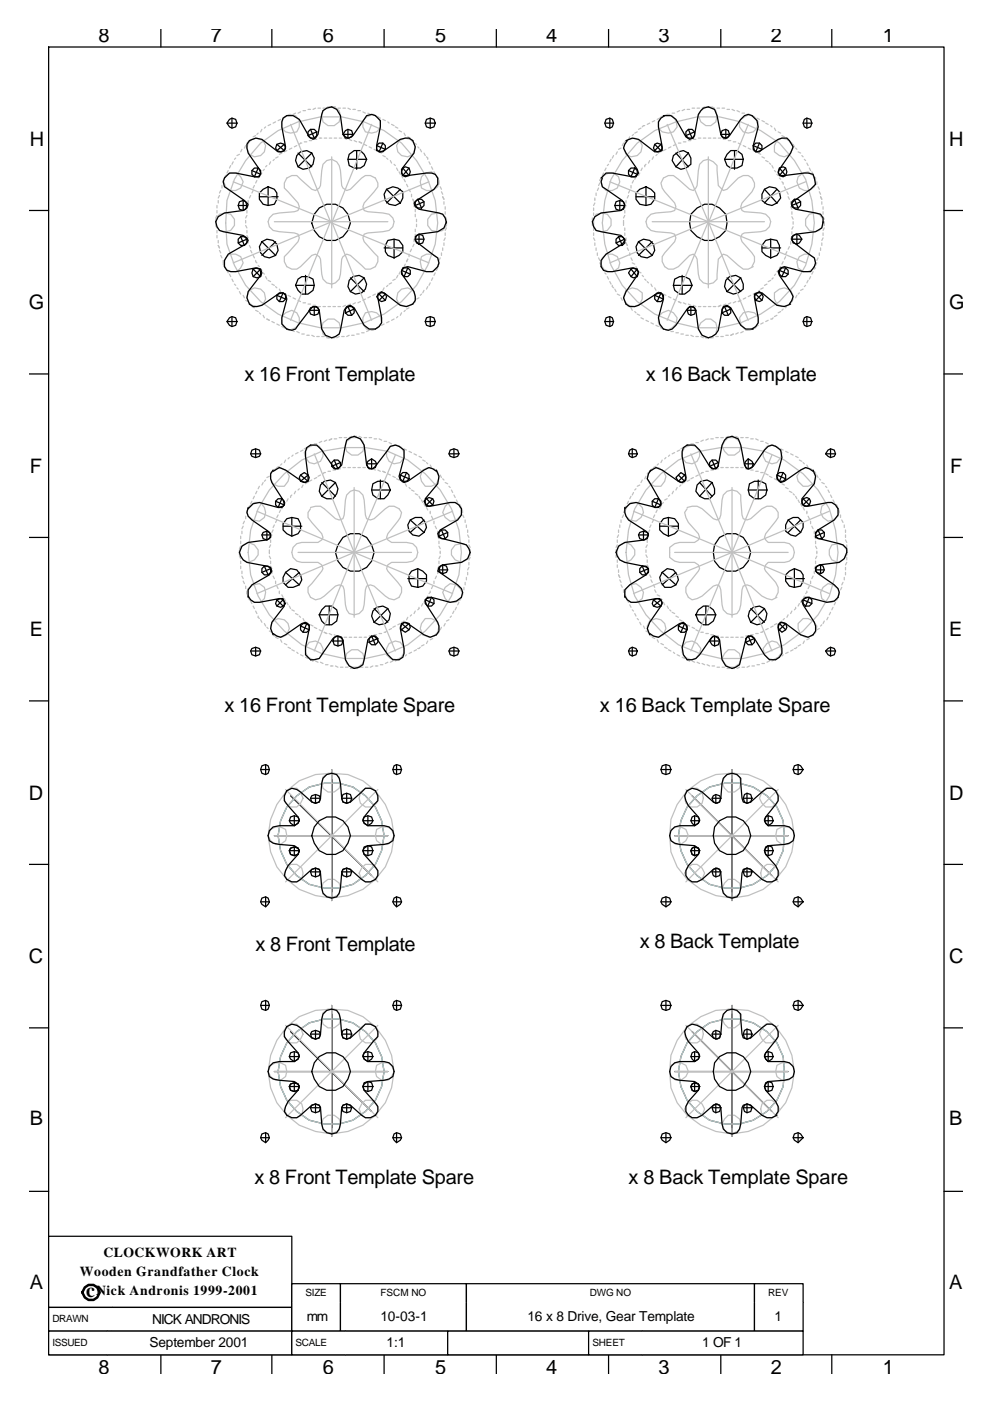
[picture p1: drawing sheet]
<svg xmlns="http://www.w3.org/2000/svg" width="210mm" height="297mm" viewBox="0 0 210 297" stroke-linecap="round" stroke-linejoin="round" font-family="sans-serif">
<defs><g id="words">
<g font-size="4.2">
<text x="20.9" y="8.9">8</text>
<text x="44.7" y="8.9">7</text>
<text x="68.5" y="8.9">6</text>
<text x="92.3" y="8.9">5</text>
<text x="115.9" y="8.9">4</text>
<text x="139.7" y="8.9">3</text>
<text x="163.5" y="8.9">2</text>
<text x="187.3" y="8.9">1</text>
<text x="6.3" y="30.9">H</text>
<text x="201.3" y="30.9">H</text>
<text x="6.1" y="65.5">G</text>
<text x="201.3" y="65.5">G</text>
<text x="51.9" y="80.9">x 16 Front Template</text>
<text x="137.1" y="80.9">x 16 Back Template</text>
<text x="6.3" y="100.2">F</text>
<text x="201.6" y="100.2">F</text>
<text x="6.3" y="134.8">E</text>
<text x="201.3" y="134.8">E</text>
<text x="47.6" y="151">x 16 Front Template Spare</text>
<text x="127.3" y="151">x 16 Back Template Spare</text>
<text x="6.1" y="169.5">D</text>
<text x="201.3" y="169.5">D</text>
<text x="54.2" y="201.5">x 8 Front Template</text>
<text x="135.7" y="201">x 8 Back Template</text>
<text x="6.1" y="204.2">C</text>
<text x="201.3" y="204.2">C</text>
<text x="6.3" y="238.6">B</text>
<text x="201.3" y="238.6">B</text>
<text x="54" y="251">x 8 Front Template Spare</text>
<text x="133.3" y="251">x 8 Back Template Spare</text>
<text x="6.3" y="273.2">A</text>
<text x="18.3" y="275.1">c</text>
<text x="201.3" y="273.2">A</text>
<text x="20.9" y="291.2">8</text>
<text x="44.7" y="291.2">7</text>
<text x="68.5" y="291.2">6</text>
<text x="92.3" y="291.2">5</text>
<text x="115.9" y="291.2">4</text>
<text x="139.7" y="291.2">3</text>
<text x="163.5" y="291.2">2</text>
<text x="187.3" y="291.2">1</text>
</g>
<g font-size="2.9">
<text x="22" y="266.6">CLOCKWORK ART</text>
<text x="16.9" y="270.6">Wooden Grandfather Clock</text>
<text x="20.4" y="274.5">Nick Andronis 1999-2001</text>
<text x="32.3" y="280.6">NICK ANDRONIS</text>
<text x="65.1" y="280.1">mm</text>
<text x="80.7" y="280.1">10-03-1</text>
<text x="111.9" y="280.1">16 x 8 Drive, Gear Template</text>
<text x="164.3" y="280.1">1</text>
<text x="31.7" y="285.7">September 2001</text>
<text x="82" y="285.7">1:1</text>
<text x="149" y="285.7">1 OF 1</text>
</g>
<g font-size="2.1">
<text x="64.8" y="274.8">SIZE</text>
<text x="80.7" y="274.8">FSCM NO</text>
<text x="125.1" y="274.8">DWG NO</text>
<text x="163" y="274.8">REV</text>
<text x="11.1" y="280.4">DRAWN</text>
<text x="11.1" y="285.4">ISSUED</text>
<text x="62.7" y="285.4">SCALE</text>
<text x="125.7" y="285.4">SHEET</text>
</g>
</g></defs>
<g fill="none" stroke="#000" stroke-width=".26">
<path d="M10.3 10h190v277.2h-190zM34.1 6.2v3.8M57.7 6.2v3.8M81.5 6.2v3.8M105.3 6.2v3.8M129.1 6.2v3.8M152.9 6.2v3.8M176.5 6.2v3.8M6.3 44.6h4M200.3 44.6h4M6.3 79.3h4M200.3 79.3h4"/>
<path d="M6.3 113.9h4M200.3 113.9h4M6.3 148.6h4M200.3 148.6h4M6.3 183.3h4M200.3 183.3h4M6.3 217.9h4M200.3 217.9h4M6.3 252.6h4M200.3 252.6h4M34.1 287.2v4.1M57.7 287.2v4.1"/>
<path d="M81.5 287.2v4.1M105.3 287.2v4.1M129.1 287.2v4.1M152.9 287.2v4.1M176.5 287.2v4.1"/>
</g>
<path d="M10.3 262.1h51.6v15.1h-51.6z" fill-rule="evenodd" fill="#fff" stroke="#000" stroke-width=".26"/>
<path d="M61.9 272.2h10.3v3.9h-10.3z" fill-rule="evenodd" fill="#fff"/>
<path d="M61.9 276.1v-3.9h10.3v3.9" fill="none" stroke="#000" stroke-width=".26"/>
<path d="M72.2 272.2h26.8v3.9h-26.8z" fill-rule="evenodd" fill="#fff"/>
<path d="M72.2 276.1v-3.9h26.8v3.9" fill="none" stroke="#000" stroke-width=".26"/>
<path d="M99 272.2h61.1v3.9h-61.1z" fill-rule="evenodd" fill="#fff"/>
<path d="M99 276.1v-3.9h61.1v3.9" fill="none" stroke="#000" stroke-width=".26"/>
<path d="M160.1 272.2h10.3v3.9h-10.3z" fill-rule="evenodd" fill="#fff"/>
<path d="M160.1 276.1v-3.9h10.3v3.9" fill="none" stroke="#000" stroke-width=".26"/>
<path d="M10.3 277.2h13.5v5h-13.5z" fill-rule="evenodd" fill="#fff"/>
<path d="M23.8 277.2h-13.5v5h13.5" fill="none" stroke="#000" stroke-width=".26"/>
<path d="M23.8 277.2h38.1v5h-38.1z" fill-rule="evenodd" fill="#fff"/>
<path d="M23.8 277.2h38.1v5h-38.1" fill="none" stroke="#000" stroke-width=".26"/>
<path d="M61.9 276.1h10.3v6.1h-10.3z" fill-rule="evenodd" fill="#fff"/>
<path d="M61.9 276.1v6.1h10.3v-6.1" fill="none" stroke="#000" stroke-width=".26"/>
<path d="M72.2 276.1h26.8v6.1h-26.8z" fill-rule="evenodd" fill="#fff"/>
<path d="M72.2 276.1v6.1h26.8v-6.1" fill="none" stroke="#000" stroke-width=".26"/>
<path d="M99 276.1h61.1v6.1h-61.1z" fill-rule="evenodd" fill="#fff"/>
<path d="M99 276.1v6.1h61.1v-6.1" fill="none" stroke="#000" stroke-width=".26"/>
<path d="M160.1 276.1h10.3v6.1h-10.3z" fill-rule="evenodd" fill="#fff"/>
<path d="M160.1 276.1v6.1h10.3v-6.1" fill="none" stroke="#000" stroke-width=".26"/>
<path d="M10.3 282.2h12.5v5h-12.5z" fill-rule="evenodd" fill="#fff"/>
<path d="M22.8 282.2h-12.5v5h12.5" fill="none" stroke="#000" stroke-width=".26"/>
<path d="M22.8 282.2h39.1v5h-39.1z" fill-rule="evenodd" fill="#fff"/>
<path d="M22.8 282.2h39.1v5h-39.1" fill="none" stroke="#000" stroke-width=".26"/>
<path d="M61.9 282.2h11.4v5h-11.4z" fill-rule="evenodd" fill="#fff"/>
<path d="M73.3 282.2h-11.4v5h11.4" fill="none" stroke="#000" stroke-width=".26"/>
<path d="M73.3 282.2h21.7v5h-21.7z" fill-rule="evenodd" fill="#fff"/>
<path d="M73.3 282.2h21.7v5h-21.7" fill="none" stroke="#000" stroke-width=".26"/>
<path d="M95 282.2h29.9v5h-29.9z" fill-rule="evenodd" fill="#fff" stroke="#000" stroke-width=".26"/>
<path d="M124.9 282.2h11.4v5h-11.4z" fill-rule="evenodd" fill="#fff"/>
<path d="M136.3 282.2h-11.4v5h11.4" fill="none" stroke="#000" stroke-width=".26"/>
<path d="M136.3 282.2h34.1v5h-34.1z" fill-rule="evenodd" fill="#fff"/>
<g fill="none" stroke="#000" stroke-width=".26">
<path d="M48.2 26.1h2.1M48.7 25.3l.5-.3 .8 .3 .3 .8-.3 .8-.8 .3-.5-.3-.5-.8zM49.2 25v2.2M53.4 36.2l1.9 .8M54.8 35.6l-.8 1.9M56.9 39.6v4M58.7 30.6l.8-.3 .8 .3 .3 .8-.3 .5-.8 .3-.8-.3-.2-.5zM58.7 30.6l1.6 1.3M60.3 30.6l-1.6 1.3M63.2 32.5l2.9 2.9M63.8 32.2l1.3-.3 1 .6 .6 1-.3 1.3-.8 .8-1.3 .3-1.1-.5-.5-1.4 .3-1zM65.9 27.4l.8 1.9"/>
<path d="M66.1 32.5l-2.9 2.9M67.2 28l-1.8 .8M72.8 28.5h2.1M73.3 27.7l.5-.3 .8 .3 .3 .8-.3 .5-.8 .3-.5-.3-.5-.5zM73.8 33.8h4M73.8 27.4v1.9M74.1 32.7l1-.8h1.4l.8 .8 .5 1.1-.5 1.3-.8 .5h-1.4l-1-.5-.3-1.3zM75.7 31.9v4M79.9 30.9l1.9 .8M81.2 30.3l-.8 1.9M85.5 35.6l.5-.2 .8 .2 .2 .8-.2 .8-.8 .3-.5-.3-.3-.8zM85.5 35.6l1.3 1.6"/>
<path d="M86.8 35.6l-1.3 1.6M90.2 26.1h2.1M91.3 25v2.2M127.8 37.7l-.3 .8 .3 1.1 4.2 2.9 .6 .8-.3 .8-.5 .5-4.3 .6-1.3 .7-.5 1.1 .2 1.1 .6 .8 5.3 1 .8 1.1-.6 .8-3.4 2.1-1.1 1.3v1.3l.6 .8 .8 .3h1l4.2-.8 .8 .3 .6 .5-.3 .8-2.4 3.4-.5 1.3 .5 1.4 .8 .5h1.1l.8-.3 3.7-2.3 .8-.3 .5 .3 .3 1-1.1 4 .3 1.3 .8 1.1 1 .2 .8-.2 .8-.8 2.4-3.5 .5-.5h.8l.5 .8 .6 4 .8 1.3 1.3 .5 .8-.3 .8-.5 .5-.8 1.1-5 .8-.3 .7 .6 2.2 3.7 1 .8h1.6M128.3 26.1h1.9M128.6 25.3l.8-.3 .5 .3 .3 .8-.3 .8-.5 .3-.8-.3-.3-.8zM129.4 25v2.2M133.1 29.8l-.5 .8-.3 .8 .5 1.1 2.4 3.4 .3 .8-.6 .8h-.8l-4.2-.8h-1.3l-1.1 1M133.3 36.2l1.9 .8M134.7 35.6l-.8 1.9M137.1 39.6v4M138.9 30.6l.5-.3 .8 .3 .3 .8-.3 .5-.8 .3-.5-.3-.3-.5z"/>
<path d="M138.9 30.6l1.3 1.3M140.2 30.6l-1.3 1.3M140.8 24.5h1.5l1.1 .8 2.1 3.7 .8 .5 .8-.2 1.1-5 1-1.4 1.1-.2 1.3 .5 .5 1.3 .8 4 .6 .8h.8l.5-.5 2.4-3.5 .8-.8 .7-.2 .8 .2 1.1 1.1 .3 1.3-1.1 4 .3 1 .5 .3 .8-.3 3.7-2.4 .8-.2h1.1l.5 .5 .8 1.3-.6 1.4-2.3 3.4-.3 .8 .5 .5 5.1-.5h.7l1.1 .3 .5 2.1-1 1-3.5 2.4-.5 .5v.8l.8 .6 5.3 1 .5 .8v1.1M141 24.5l-.8 .5-.5 .8v1.1l.8 4.2v.8l-.8 .3h-.8l-3.4-2.7-1.4-.2-1.3 .5M142.9 33l1-.8 1.1-.3 1 .6 .6 1v1.3l-1.1 .8-1 .3-1.1-.5-.8-1.4zM143.4 32.5l2.6 2.9M146 27.4l.8 1.9M146 32.5l-2.6 2.9M147.4 28l-1.9 .8M152.9 28.5h1.9M153.2 27.7l.8-.3 .5 .3 .3 .8-.3 .5-.5 .3-.8-.3-.3-.5zM153.7 33.8h4"/>
<path d="M154 27.4v1.9M154.3 32.7l.7-.8h1.4l1 .8 .3 1.1-.3 1.3-1 .5h-1.4l-.7-.5-.6-1.3zM155.8 31.9v4M159.8 30.9l1.9 .8M161.1 30.3l-.8 1.9M165.4 35.6l.8-.2 .5 .2 .3 .8-.3 .8-.5 .3-.8-.3-.3-.8zM165.4 35.6l1.3 1.6M166.7 35.6l-1.3 1.6M170.4 26.1h1.8M170.7 25.3l.5-.3 .8 .3 .2 .8-.2 .8-.8 .3-.5-.3-.3-.8zM171.2 25v2.2M50.5 43.6h1.9"/>
<path d="M50.8 42.8l.8-.3 .5 .3 .3 .8-.3 .8-.5 .2-.8-.2-.3-.8zM51.1 50.2l.8 1.8M51.6 42.5v2.1M52.4 50.7l-1.9 .8M53.7 57.1l1.6 1.5M55 41.7h4M55.3 57.1l-1.6 1.5M55.6 51.2l1-.5 1.3 .3 .8 .8 .3 1.3-.5 1.1-1.4 .5-1-.3-.8-.8-.3-1.3zM55.6 51.2l2.9 3M55.8 40.1l1.1-.5 1.3 .5 .5 .8v1.3l-.5 1.1-1.3 .3-1.1-.3-.8-1.1v-1.3zM58.5 51.2l-2.9 3M63.2 59.2l.8-.6h1.4l1 .6 .3 1.3-.3 1.1-1 .8h-1.4l-.8-.8-.5-1.1z"/>
<path d="M64.8 58.4v4M67.7 44.1a4.1 4.1 0 0 1 4.3-.5 4.1 4.1 0 0 1 2.3 3.7 4.1 4.1 0 0 1-4.1 3.8 4.1 4.1 0 0 1-4.1-3.8l.6-1.9zM74.1 59.4l.8-.8 1.3-.2 1.1 .5 .5 1.3-.3 1.1-.8 .8-1.3 .3-1.1-.6-.5-1zM74.3 58.9l3 2.9M77.3 58.9l-3 2.9M81.5 52.6h4M82 40.1l1.3-.5 1.1 .3 1.1 .8v1.3l-.6 1-1 .6-1.4-.3-.7-.8-.3-1.3zM82 40.1l2.9 2.9M82.3 51l1.3-.3 1.1 .3 .8 1v1.4l-.8 .8-1.1 .5-1.3-.5-.5-.8v-1.4zM83.6 50.7v4M84.9 40.1l-2.9 2.9M85.2 57.3l1.8 .8"/>
<path d="M86.5 56.8l-.8 1.8M88.1 50.7h1.9M88.4 49.9l.5-.2 .8 .2 .3 .8-.3 .8-.8 .3-.5-.3-.3-.8zM88.6 42.2l.8 1.9M88.9 49.7v2.1M90 42.8l-1.9 .8M94.7 47l-.5 1.3-1.3 .8-4 .6-.8 .5v.8l4.8 3.7 .2 1-.2 .8-1.1 1.1h-1.3l-4-1.1-1 .3-.3 .8 .3 .8 2.3 3.4 .3 1.1v.8l-.5 .8-1.3 .5-1.4-.3-3.4-2.6h-.8l-.5 .3v.7l.8 4.3v1l-.6 .8-.8 .6h-1.3l-1-.8-2.2-3.7-.8-.6-.7 .3-.6 .8-1 5-.8 .5-.8 .3-1.3-.5-.8-1.3-.6-4-.5-.8h-.8l-3.7 4.8-.8 .2-1-.2-1.1-1.1v-1.3l1.1-4-.3-1-.8-.3-.8 .3-3.4 2.3-1.1 .3h-.8l-.8-.5-.5-1.4 .3-1.3 2.6-3.4v-.8l-.3-.5-.8-.3-4.2 .8h-1.1l-.7-.3-.6-.8v-1.3l.8-1.3 3.7-2.1 .6-.8-.3-.6-.8-.5-4.2-.8a1.96 1.96 0 0 1-1.1-3.2l1.3-.7 4-.6 .8-.5 .3-.8-.8-.8-4.3-2.9-.2-1.1 .2-.8 1.1-1h1.3l4 .8h1l.3-.8-.3-.8-2.3-3.4-.3-1.1v-.8l.5-.8 1.3-.5 1.4 .2 3.4 2.7h.8l.5-.3 .3-.8-.8-4.2v-1.1l.3-.8 .8-.5h1.3l1.3 .8 2.1 3.7 .8 .5 .5-.2 .6-.8 .8-4.2a1.96 1.96 0 0 1 3.1-1.1l.8 1.3 .6 4 .5 .8h.8l.8-.5 2.9-4.3 1-.2 .8 .2 1.1 1.1v1.3l-.8 4v1l.8 .3 .8-.3 3.4-2.4 1.1-.2h.8l.8 .5 .5 1.3-.3 1.4-2.6 3.4v.8l.3 .5 6-.5 .8 .3 .6 .7v1.4l-.8 1-3.7 2.4-.6 .5 .3 .8 .8 .6 5 1 .6 .8 .2 1.1M130.4 43.6h2.2M131.2 50.2l.8 1.8M131.5 42.5v2.1M132.6 50.7l-1.9 .8M133.9 57.1l.5-.3 .8 .3 .3 .8-.3 .7-.8 .3-.5-.3-.6-.7z"/>
<path d="M133.9 57.1l1.3 1.5M134.9 41.7h4M135.2 57.1l-1.3 1.5M135.5 51.2l1-.5 1.3 .3 .8 .8 .3 1.3-.5 1.1-1.1 .5-1.3-.3-.8-.8-.3-1.3zM135.5 51.2l2.9 3M135.7 40.1l1.4-.5 1 .5 .8 .8v1.3l-.8 1.1-1 .3-1.4-.3-.8-1.1v-1.3zM138.4 51.2l-2.9 3M143.1 59.2l1.1-.6h1.1l1 .6 .5 1.3-.5 1.1-1 .8h-1.1l-1.1-.8-.2-1.1zM144.7 58.4v4M146.6 45.4l1.3-1.3 1.6-.8h1.6l1.6 .8 1.3 1.3 .3 1.9-.3 1.6-1.3 1.3-1.6 .8h-1.6l-1.6-.8-1.3-1.3-.3-1.6zM154 59.4l.8-.8 1.3-.2 1.1 .5 .5 1.3v1.1l-1.1 .8-1 .3-1.3-.6-.6-1zM154.3 58.9l2.9 2.9"/>
<path d="M157.2 58.9l-2.9 2.9M161.7 52.6h3.9M162.2 40.1l1-.5 1.4 .3 .8 .8 .2 1.3-.8 1-1 .6-1.1-.3-1-.8v-1.3zM162.2 40.1l2.6 2.9M162.5 51l1-.3 1.3 .3 .6 1v1.4l-.6 .8-1.3 .5-1-.5-.8-.8v-1.4zM163.5 50.7v4M164.8 40.1l-2.6 2.9M165.4 57.3l1.8 .8M166.7 56.8l-.8 1.8M168 50.7h2.1M168.3 49.9l.8-.2 .5 .2 .5 .8-.5 .8-.5 .3-.8-.3-.3-.8zM168.5 42.2l.8 1.9"/>
<path d="M169.1 49.7v2.1M169.9 42.8l-1.9 .8M174.6 47l-.2 1.3-1.4 .8-4.2 .6-.8 .5v.8l4.8 3.7 .2 1-.2 .8-.8 1.1h-1.6l-4-1.1-.8 .3-.5 .8 .3 .8 2.3 3.4 .6 1.1-.3 .8-.5 .8M48.2 68.2h2.1M48.7 67.4l.5-.3 .8 .3 .3 .8-.3 .8-.8 .2-.5-.2-.5-.8zM49.2 67.1v2.1M58.7 62.6l1.9 .8M60.1 62.1l-.8 1.8M62.7 60.5h4M65.6 65.8h2.1M65.9 65.3l.8-.3 .8 .3 .2 .5-.2 .8-.8 .3-.8-.3-.3-.8zM66.7 65v1.9"/>
<path d="M73.8 65l.8 1.9M75.1 65.5l-1.8 .8M79.9 62.9l1.1-1.1 .8 .6 .2 .5-.2 .8-.8 .2-.6-.2zM80.4 62.4l1.4 1.3M81.8 62.4l-1.4 1.3M90.2 68.2h2.1M91.3 67.1v2.1M128.3 68.2h1.9M128.6 67.4l.8-.3 .5 .3 .3 .8-.3 .8-.5 .2-.8-.2-.3-.8zM129.4 67.1v2.1M138.9 62.6l1.9 .8M140.2 62.1l-.8 1.8"/>
<path d="M142.9 60.5h3.9M145.8 65.8h1.8M146 65.3l.6-.3 .8 .3 .2 .5-.2 .8-.8 .3-.6-.3-.2-.8zM146.6 65v1.9M153.7 65l.8 1.9M155 65.5l-1.8 .8M160.3 62.4l.8-.6 .8 1.1-.2 .8-.6 .2-.8-.2-.2-.8zM160.3 62.4l1.4 1.3M161.7 62.4l-1.4 1.3M167.7 64.5l-1.3 .5-1.6-.3-3.1-2.6h-1.1l-.5 .3v.7l.8 4.3v1l-.6 .8-.8 .6M170.4 68.2h1.8M170.7 67.4l.5-.3 .8 .3 .2 .8-.2 .8-.8 .2-.5-.2-.3-.8z"/>
<path d="M171.2 67.1v2.1M53.2 96.2h2.1M53.4 95.4l.8-.2 .8 .2 .3 .8-.3 .5-.8 .3-.8-.3-.2-.5zM54.2 95.2v1.8M57.9 99.9l1.4-.8 1.3 .6 3.4 2.3 .8 .3 .6-.5-.6-5.1v-1l.3-.8 .8-.5h1.3l1.1 1 2.3 3.5 .6 .5 .8-.3 .5-.5 1.1-5.3 .7-.5 .8-.3 1.4 .5 .8 1.4 .5 4.2 .5 .8h.8l3.7-4.8 1.1-.2 .8 .2 1 .8v1.6l-1 4 .2 .8 .8 .5 .8-.3 3.5-2.3 1-.6 .8 .3 .8 .5M57.9 99.7l-.5 .8v1l.3 .8 2.4 3.7 .2 .8-.2 .5-1.1 .3-4-1.1-1.3 .3-1 1.1M70.9 97.5l.8 1.9M72.2 98.1l-1.8 .8M77.8 98.3h2.1M78.1 97.8l.7-.5 .8 .5 .3 .5-.3 .8-.8 .3-.7-.3-.3-.8zM78.8 97.3v2.1M92.6 99.7l.5 1.3-.2 1.6-2.7 3.1v1.1l.3 .5h.8l4.2-.8h1.1l.8 .6 .5 .8v1.3l-.8 1-3.7 2.2-.5 .8 .2 .7 5.9 1.6 .5 .8 .2 .8-.5 1.3-1.3 .8-4 .6-.8 .5-.2 .8 4.2 2.9 .8 .8 .3 .8-.3 1-1.1 .8-1.3 .3-4-1.1-1 .3-.3 .5 .3 .8 2.4 3.7 .2 .8v1.1l-.5 .8-1.3 .5-1.3-.5-3.5-2.4-.8-.3-.5 .6-.3 .8 .8 4.2v1.1l-.2 .7-.8 .6h-1.4l-1-1.1-2.4-3.4-.5-.6-.8 .3-.5 .5-1.1 5.3-.8 .6-1.1 .2-1-.5-.8-1.3-.5-4.3-.6-.5-.8-.3-.8 .6-2.9 4.2-1 .3h-.8l-1.1-1.1v-1.6l.8-3.9v-.8l-.8-.6-.8 .3-3.4 2.4-1.1 .5-.8-.3-.8-.5"/>
<path d="M95.2 96.2h2.2M95.5 95.4l.8-.2 .8 .2 .3 .8-.3 .5-.8 .3-.8-.3-.3-.5zM96.3 95.2v1.8M133.3 96.2h1.9M133.6 95.4l.5-.2 .8 .2 .3 .8-.3 .5-.8 .3-.5-.3-.3-.5zM134.1 95.2v1.8M137.8 99.9l1.4-.8 1.3 .6 3.4 2.3 .8 .3 .8-.5v-.8l-.8-4.3v-1l.3-.8 .8-.5h1.6l1 1 2.1 3.5 .8 .5 .8-.3 .3-.5 .8-4.2 .5-1.1 .6-.5 1-.3 1.3 .5 .6 1.4 .8 4.2 .5 .8h.5l.8-.5 2.4-3.5 .8-.8 .8-.2 .8 .2 1 .8 .3 1.6-1.1 4 .3 .8 .5 .5 .8-.3 3.5-2.3 1-.6 .8 .3 .8 .5M138.1 99.7l-.5 .8-.3 1 2.7 4.5 .2 .8-.2 .5-.8 .3-4.3-1.1-1.3 .3-1 1.1M151.1 97.5l.8 1.9M152.4 98.1l-1.9 .8M158 98.3h1.8M158.2 97.8l.5-.5 .8 .5 .3 .5-.3 .8-.8 .3-.5-.3-.2-.8z"/>
<path d="M158.7 97.3v2.1M172.5 99.7l.5 1.3-.2 1.6-2.7 3.1v1.1l.6 .5h.7l4.3-.8h.8l.8 .6 .5 .8v1.3l-.8 1-3.4 2.2-.6 .8v.7l5.9 1.6 .8 .8v.8l-.6 1.3-1 .8-4.3 .6-.8 .5v.8l.6 .5 3.4 2.4a1.92 1.92 0 0 1 1.1 1.7 1.92 1.92 0 0 1-1.1 1.7l-1.6 .3-4-1.1-.7 .3-.6 .5 .3 .8 2.4 3.7a2.02 2.02 0 0 1-1.4 3.2l-1.5-.5-3.2-2.4-1.1-.3-.5 .6v.8l.8 4.2v1.1l-.5 .7-.8 .6h-1.4l-1-1.1-2.1-3.4-.8-.6-.8 .3-.3 .5-1.3 5.3-.8 .6-.8 .2-1.3-.5-.8-1.3-.5-4.3-.6-.5-.8-.3-.5 .6-2.4 3.4-.8 .8-.8 .3h-1l-.8-1.1-.3-1.6 1.1-3.9-.3-.8-.5-.6-.8 .3-4.5 2.9-1.1-.3-.8-.5M175.2 96.2h2.1M175.7 95.4l.5-.2 .8 .2 .3 .8-.3 .5-.8 .3-.5-.3-.5-.5zM176.2 95.2v1.8M52.7 107.6l-.3 1.1 .3 .7 .7 .8 3.5 2.4 .5 .6v.7l-.8 .6-3.9 .5-1.4 .8-.5 1.3 .3 .8 .5 .8 .8 .5 5 1.1 .3 .8-.6 .8-3.7 2.1-.7 1.1v1.5M55.6 113.4h1.8M55.8 112.9l.8-.3 .5 .3 .3 .5-.3 .8-.5 .3-.8-.3-.2-.8zM56.6 112.6v1.9M58.5 106.3l1.8 .8M59.8 105.7l-.8 1.9M60.1 111.6h3.9"/>
<path d="M60.9 110l1-.3 1.3 .3 .6 1v1.4l-.6 .8-1.3 .5-1-.5-.8-.8v-1.4zM61.9 109.7v4M63.8 100.7l.8-.5 .8 .5 .2 .5-.2 .8-.8 .3-.8-.3-.3-.8zM63.8 100.7l1.6 1.3M65.4 100.7l-1.6 1.3M68 102.8l.8-.8 1.3-.2 1.1 .5 .5 1.3-.3 1.1-.8 1h-1.3l-1-.5-.6-1zM68.3 102.3l2.9 2.9M71.2 102.3l-2.9 2.9M72.8 113.9a3.8 3.8 0 0 1 6 1.6l.6 1.6a4.1 4.1 0 0 1-4.1 4.1 4.1 4.1 0 0 1-4.1-4.1l.5-1.6zM78.8 103.9h4M79.1 102.6l1.1-.6h1.3l.8 .6 .5 1.3-.5 1.1-.8 .7h-1.3l-1.1-.7-.3-1.1zM80.7 101.8v3.9"/>
<path d="M84.9 100.7l1.9 .8M86.3 100.2l-.8 1.8M87 110.2l1.1-.5h1.3l.8 1.1 .3 1-.5 1.1-1.1 .8-1.3-.3-.8-.8-.3-1.3zM87 110.2l3 2.7M90 106.3l1-.8 .8 .2 .3 .6-.3 .8-.8 .2-.5-.2zM90 110.2l-3 2.7M90.5 105.7l1.3 1.4M91.8 105.7l-1.3 1.4M93.7 112.4l.8 1.8M93.9 119.8v1.8M95 112.9l-1.9 .8M132.6 107.6v1.1l.2 .7 .5 .8 3.8 2.4 .5 .6-.3 .7-.5 .6-4.2 .5-1.4 .8-.5 1.3 .3 .8 .5 .8 1.1 .5 4.7 1.1 .3 .8-.5 .8-3.5 2.1-1 1.1v1.5"/>
<path d="M135.5 113.4h2.1M135.7 112.9l.8-.3 .8 .3 .3 .5-.3 .8-.8 .3-.8-.3-.2-.8zM136.5 112.6v1.9M138.4 106.3l1.8 .8M139.7 105.7l-.8 1.9M140 111.6h3.9M140.8 110l1-.3 1.3 .3 .8 1v1.4l-.8 .8-1.3 .5-1-.5-.8-.8v-1.4zM141.8 109.7v4M143.4 101.2l1.1-1 .8 .5 .2 .5-.2 .8-.8 .3-.6-.3zM143.9 100.7l1.4 1.3M145.3 100.7l-1.4 1.3M147.9 102.8l.8-.8 1.3-.2 1.1 .5 .5 1.3v1.1l-1.1 1h-1l-1.1-.5-.8-1z"/>
<path d="M148.4 102.3l2.7 2.9M151.1 102.3l-2.7 2.9M152.7 113.9a3.8 3.8 0 0 1 6 1.6l.6 1.6a4 4 0 0 1-4.9 4 4 4 0 0 1-2.8-5.6zM158.7 103.9h4M159 102.6l1.1-.6h1.3l1.1 .6 .2 1.3-.2 1.1-1.1 .7h-1.3l-1.1-.7-.3-1.1zM160.9 101.8v3.9M164.8 100.7l1.9 .8M166.2 100.2l-.8 1.8M167.2 110.2l1.1-.5h1l1.1 1.1v1l-.5 1.1-1.1 .8-1.1-.3-1-.8v-1.3zM167.2 110.2l2.7 2.7M169.9 110.2l-2.7 2.7M170.4 105.7l.8-.2 .5 .2 .3 .6-.3 .8-.5 .2-.8-.2-.3-.8z"/>
<path d="M170.4 105.7l1.3 1.4M171.7 105.7l-1.3 1.4M173.6 112.4l.8 1.8M174.1 119.8v1.8M174.9 112.9l-1.9 .8M52.7 126.4l.5 .8 .8 .5h1l4.3-.8h.8l.2 .8v.8l-2.6 3.4-.3 1.4 .5 1.3M53.2 138h2.1M53.4 137.5l.8-.3 .8 .3 .3 .5-.3 .8-.8 .3-.8-.3-.2-.8zM54.2 137.2v1.9M56.1 120l.8 1.9M57.4 120.6l-1.8 .8M58.7 127.2l.8-.3 .6 .3 .5 .8-1.1 .8-.8-.3-.2-.5z"/>
<path d="M58.7 127.2l1.4 1.3M60.1 127.2l-1.4 1.3M60.6 121.4l1-.8 1.4 .2 .8 1.1 .2 1-.5 1.1-1.3 .5h-1.1l-1-1v-1.1zM60.6 121.4l2.9 2.6M63.5 121.4l-2.9 2.6M63.8 132.7l1.8 .8M65.1 132.2l-.8 1.9M67.7 130.4h4M69.1 128.5h1.3l1 .8 .3 1.1-.3 1.3-1 .8h-1.3l-.8-.8-.6-1.3 .6-1.1zM69.8 128.5v4M70.6 135.9h2.2M71.7 134.8v2.2"/>
<path d="M78.8 134.8l.8 1.9M79.1 129.6l.8-.8 1.3-.3 1.1 .5 .5 1.1-.3 1.3-.7 .8-1.4 .3-1-.6-.6-1.3zM79.4 129l2.9 2.9M80.2 135.4l-1.9 .8M82.3 129l-2.9 2.9M85.2 132.2l.8-.3 .8 .3 .2 .8-.2 .5-.8 .6-.8-.6-.3-.5zM85.2 132.2l1.6 1.3M86.5 122.7h4M86.8 132.2l-1.6 1.3M87.3 121.1l1.3-.5 1.1 .5 .8 .8v1.3l-.8 1.1-1.1 .2-1.3-.2-.5-1.1v-1.3zM88.6 120.6v3.9M90.2 127.2l1.9 .8"/>
<path d="M91.5 126.6l-.7 1.9M93.1 120.8h1.9M93.4 120l.5-.2 .8 .2 .3 .8-.3 .6-.8 .2-.5-.2-.3-.6zM95.2 138h2.2M95.5 137.5l.8-.3 .8 .3 .3 .5-.3 .8-.8 .3-.8-.3-.3-.8zM96.3 137.2v1.9M132.6 126.4l.5 .8 .8 .5h1l4.3-.8h.8l.5 .8-.3 .8-2.4 3.4-.5 1.4 .5 1.3M133.3 138h1.9M133.6 137.5l.5-.3 .8 .3 .3 .5-.3 .8-.8 .3-.5-.3-.3-.8zM134.1 137.2v1.9M136.3 120l.8 1.9M137.6 120.6l-1.9 .8"/>
<path d="M138.6 127.2l.8-.3 .8 .3 .3 .8-.3 .5-.8 .3-.8-.3-.2-.5zM138.6 127.2l1.6 1.3M140.2 127.2l-1.6 1.3M140.5 121.4l1.1-.8 1.3 .2 .8 1.1 .2 1-.5 1.1-1.1 .5h-1.3l-.8-1-.2-1.1zM140.5 121.4l2.9 2.6M143.4 121.4l-2.9 2.6M143.9 132.7l1.9 .8M145.3 132.2l-.8 1.9M147.6 130.4h4.3M148.2 129.3l1-.8h1.1l1 .8 .6 1.1-.6 1.3-1 .8h-1.1l-1-.8-.6-1.3zM149.8 128.5v4M150.5 135.9h2.2"/>
<path d="M151.1 135.1l.5-.3 .8 .3 .3 .8-.3 .8-.8 .3-.5-.3-.6-.8zM151.6 134.8v2.2M158.7 134.8l.8 1.9M159 129.6l.8-.8 1.3-.3 1.1 .5 .5 1.1-.2 1.3-.8 .8-1.1 .3-1.3-.6-.6-1.3zM159.3 129l2.9 2.9M160.1 135.4l-1.9 .8M162.2 129l-2.9 2.9M165.4 132.2l.5-.3 .8 .3 .3 .8-.3 .5-.8 .6-.8-1.1zM165.4 132.2l1.3 1.3M166.7 121.9l.8-.8 1-.5 1.4 .5 .5 .8v1.3l-.5 1.1-1.4 .2-1-.2-.8-1.1zM166.7 122.7h4M166.7 132.2l-1.3 1.3"/>
<path d="M168.5 120.6v3.9M170.4 127.2l1.8 .8M171.7 126.6l-.8 1.9M173 120.8h1.9M173.3 120l.8-.2 .5 .2 .3 .8-.3 .6-.5 .2-.8-.2-.3-.6zM175.2 138l1-.8 .8 .3 .3 .5-.3 .8-.8 .3-.5-.3zM175.2 138h2.1M176.2 137.2v1.9M55.3 163.2h1.8M55.6 162.4l.8-.3 .5 .3 .2 .8-.2 .8-.5 .2-.8-.2-.3-.8zM56.4 162.1v2.1M58.2 177.2h24.1"/>
<path d="M60.9 167.7l1-.6 1.1 .3 3.1 2.6 .8 .3 .8-.3 .3-.8 .3-3.1a1.99 1.99 0 0 1 1.9-2.2 1.99 1.99 0 0 1 2 2.2l.3 3.1 .3 .8 .8 .3 .7-.3 3.2-2.9a2.12 2.12 0 0 1 2.7 2.7l-2.9 3.4-.3 .5 .3 .8 .8 .6h3.4a1.99 1.99 0 0 1 2.1 2 1.99 1.99 0 0 1-2.1 1.9l-3.4 .3-.8 .5-.3 .6 .3 .8 2.9 3.4a2.03 2.03 0 0 1-1.1 2.2 2.03 2.03 0 0 1-2.4-.4l-2.4-2.1-.7-.2-.8 .2-.3 .8-.3 3.2-.2 1.1-.6 .7a2.12 2.12 0 0 1-3.1-1.8l-.3-3.2-.3-.8-.8-.2-.8 .2-2.3 2.1a2.14 2.14 0 0 1-3.5-.8l.3-1 .5-1.1 2.1-2.3 .3-.8-.3-.6-.8-.5-3.1-.3-1.4-.2-.8-.6-.2-1 .2-1.1 .8-.8 1.4-.2h3.1l.8-.6 .3-.8-.3-.5-2.9-3.4v-1.1zM61.4 174h2.1M61.6 179.8l.8-.2 .8 .2 .3 .6-.3 .8-.8 .2-.8-.2-.2-.8zM61.6 173.2l.8-.3 .8 .3 .3 .8-.3 .5-.8 .6-.8-.6-.2-.5zM61.6 168.7l17.2 16.9M62.4 172.9v2.2M62.4 179.6v1.8M65.9 169.2h2.1M66.1 168.7l.8-.2 .8 .2 .3 .5-.3 .8-.8 .3-.8-.3-.2-.8zM66.9 168.5v1.8M67.7 174a4.1 4.1 0 0 1 4.3-.5 4.1 4.1 0 0 1 2.3 3.7l-.5 1.6a3.8 3.8 0 0 1-3.6 2.5 3.8 3.8 0 0 1-3.5-2.5l-.6-1.6 .6-1.9zM70.4 163.2v27.7"/>
<path d="M72.5 169.2h2.1M73.6 168.2v2.1M77 174h2.1M77.3 173.2l.8-.3 .7 .3 .3 .8-.3 .5-.7 .6-.8-.6-.3-.5zM78.1 172.9v2.2M78.1 179.3v2.1M83.3 163.2h1.9M83.6 162.4l.5-.3 .8 .3 .3 .8-.3 .8-.8 .2-.5-.2-.3-.8zM84.1 162.1v2.1M140.2 163.2h2.1M141.3 162.1v2.1M143.1 177.2h24.1"/>
<path d="M146.6 174h1.8M146.8 179.8l.6-.2 .8 .2 .2 .6-.2 .8-.8 .2-.6-.2-.2-.8zM146.8 173.2l.6-.3 .8 .3 .2 .8-.2 .5-.8 .6-.8-1.1zM146.8 168.7l17 16.9M147.4 172.9v2.2M147.4 179.6v1.8M151.1 169.2h1.8M151.3 168.7l.6-.2 .8 .2 .2 .5-.2 .8-.8 .3-.6-.3-.2-.8zM151.9 168.5v1.8M152.7 174a4.1 4.1 0 0 1 4.3-.5 4.1 4.1 0 0 1 2.3 3.7l-.6 1.6a3.8 3.8 0 0 1-4.3 2.4 3.8 3.8 0 0 1-3.1-4l.3-1.9zM155.3 163.2v27.7M157.7 169.2h1.8"/>
<path d="M158 168.5l.5-.3 .8 .3 .2 .7-.2 .8-.8 .3-.5-.3-.3-.8zM158.5 168.2v2.1M162.2 174h1.8M162.5 179.6l.5-.3 .8 .3 .2 .8-.2 .8-.8 .2-.5-.2-.3-.8zM162.5 173.2l.5-.3 .8 .3 .2 .8-.2 .5-.8 .6-.8-1.1zM163 172.9v2.2M163 179.3v2.1M168.3 163.2h2.1M168.5 162.4l.8-.3 .6 .3 .5 .8-.5 .8-.6 .2-.8-.2-.2-.8zM169.3 162.1v2.1M55.3 191.2h1.8M55.6 190.4l.8-.3 .5 .3 .2 .8-.7 1.1-.8-.6-.3-.5z"/>
<path d="M56.4 190.1v2.2M61.4 180.4h2.1M65.9 184.9h2.1M66.1 184.3l.8-.2 .8 .2 .3 .6-.3 .7-.8 .3-.8-.3-.2-.7zM66.9 184.1v1.8M72.5 184.9h2.1M72.8 184.3l.8-.2 .7 .2 .3 .6-.3 .7-.7 .3-.8-.3-.3-.7zM73.6 184.1v1.8M77 180.4h2.1M83.3 191.2h1.9M83.6 190.4l.5-.3 .8 .3 .3 .8-.3 .5-.8 .6-.8-1.1zM84.1 190.1v2.2"/>
<path d="M140.2 191.2h2.1M140.5 190.4l.8-.3 .8 .3 .2 .8-.2 .5-.8 .6-.8-.6-.3-.5zM141.3 190.1v2.2M146.6 180.4h1.8M151.1 184.9h1.8M151.3 184.3l.6-.2 .8 .2 .2 .6-.2 .7-.8 .3-.6-.3-.2-.7zM151.9 184.1v1.8M157.7 184.9h1.8M158 184.3l.5-.2 .8 .2 .2 .6-.2 .7-.8 .3-.5-.3-.3-.7zM158.5 184.1v1.8M162.2 180.4h1.8M164.6 186.4l.5-.8v-1l-.5-1.1-2.1-2.3-.3-.8 .8-1.1 3.4-.3 1.1-.2 .8-.6a2.12 2.12 0 0 0-1.9-3.1h-3.4l-.5-.6-.3-.8 .3-.5 2.1-2.6a2.05 2.05 0 0 0 .3-2.4 2.05 2.05 0 0 0-2.2-1.1l-3.4 2.9-.8 .3-.8-.3-.3-.8-.2-4.2a2.13 2.13 0 0 0-2.4-1 2.13 2.13 0 0 0-1.6 2.1l-.3 3.1-.2 .8-.6 .3-.8-.3-2.3-2.1-1.1-.5-1.1-.3-1 .6-.5 1 .2 1.1 .5 1 2.2 2.4 .2 .5-.2 .8-.8 .6h-3.2a1.99 1.99 0 0 0-2.1 2 1.99 1.99 0 0 0 2.1 1.9l3.2 .3 .8 .5 .2 .6-.2 .8-2.2 2.3a2.06 2.06 0 0 0 .1 2.9 2.06 2.06 0 0 0 2.9 0l2.3-2.1 .8-.2 .6 .2 .2 .8 .3 3.2a1.99 1.99 0 0 0 2 2.1 1.99 1.99 0 0 0 2-2.1l.2-3.2 .3-.8 .8-.2 .8 .2 2.4 2.1 1 .6h1.1l1-.6"/>
<path d="M168.3 191.2h2.1M168.5 190.4l.8-.3 .6 .3 .5 .8-1.1 1.1-.8-.6-.2-.5zM169.3 190.1v2.2M55.3 213.2h1.8M55.6 212.4l.8-.3 .5 .3 .2 .8-.2 .8-.5 .2-.8-.2-.3-.8zM56.4 212.1v2.1M60.9 217.7l1-.6 1.1 .3 3.1 2.6 .8 .3 .8-.3 .3-.7 .3-3.2a1.99 1.99 0 0 1 1.9-2.1 1.99 1.99 0 0 1 2 2.1l.3 3.2 .3 .7 .8 .3 .7-.3 3.2-2.9a2.12 2.12 0 0 1 2.7 2.7l-.8 .8-2.4 3.1 .3 .8 .8 .6h3.4a1.99 1.99 0 0 1 2.1 2 1.99 1.99 0 0 1-2.1 1.9l-3.4 .3-.8 .5-.3 .6 .3 .8 2.9 3.4a2.03 2.03 0 0 1-1.1 2.2 2.03 2.03 0 0 1-2.4-.4l-2.4-2.1-.7-.2-.8 .2-.3 .6-.3 3.4-.2 1.1-.6 .8a2.12 2.12 0 0 1-3.1-1.9l-.3-3.4-.3-.6-.8-.2-.8 .2-2.3 2.1a2.14 2.14 0 0 1-3.5-.7l.3-1.1 .5-1.1 2.1-2.3 .3-.8-.3-.6-.8-.5-3.1-.3-1.4-.2-.8-.6-.2-1 .2-1.1 .8-.8 1.4-.2h3.1l.8-.6 .3-.8-.3-.5-2.9-3.4v-1.1zM61.6 218.7l17.2 17M65.9 219.3h2.1M66.1 218.7l.8-.2 .8 .2 .3 .6-.3 .7-.8 .3-.8-.3-.2-.7zM66.9 218.5v1.8M70.4 213.2v27.7"/>
<path d="M72.5 219.3h2.1M73.6 218.2v2.1M83.3 213.2h1.9M83.6 212.4l.5-.3 .8 .3 .3 .8-.3 .8-.8 .2-.5-.2-.3-.8zM84.1 212.1v2.1M140.2 213.2h2.1M141.3 212.1v2.1M146.8 218.7l17 17M151.1 219.3h1.8M151.3 218.7l.6-.2 .8 .2 .2 .6-.2 .7-.8 .3-.6-.3-.2-.7zM151.9 218.5v1.8M155.3 213.2v27.7"/>
<path d="M157.7 219.3h1.8M158 218.5l.5-.3 .8 .3 .2 .8-.2 .7-.8 .3-.5-.3-.3-.7zM158.5 218.2v2.1M168.3 213.2h2.1M168.5 212.4l.8-.3 .6 .3 .5 .8-.5 .8-.6 .2-.8-.2-.2-.8zM169.3 212.1v2.1M58.2 227.2h24.1M61.4 230.4h2.1M61.4 224h2.1M61.6 229.8l.8-.2 .8 .2 .3 .6-.3 .8-.8 .2-.8-.2-.2-.8zM61.6 223.2l.8-.2 .8 .2 .3 .8-.3 .5-.8 .6-.8-.6-.2-.5zM62.4 223v2.1"/>
<path d="M62.4 229.6v1.8M65.9 234.9h2.1M66.1 234.3l.8-.2 .8 .2 .3 .6-.3 .8-.8 .2-.8-.2-.2-.8zM66.9 234.1v1.8M67.7 224a4.1 4.1 0 0 1 4.3-.5 4.1 4.1 0 0 1 2.3 3.7l-.5 1.6a3.8 3.8 0 0 1-3.6 2.5 3.8 3.8 0 0 1-3.5-2.5l-.6-1.6 .6-1.9zM72.5 234.9h2.1M72.8 234.3l.8-.2 .7 .2 .3 .6-.3 .8-.7 .2-.8-.2-.3-.8zM73.6 234.1v1.8M77 230.4h2.1M77 224h2.1M77.3 223.2l.8-.2 .7 .2 .3 .8-.3 .5-.7 .6-.8-.6-.3-.5zM78.1 223v2.1"/>
<path d="M78.1 229.3v2.1M143.1 227.2h24.1M146.6 230.4h1.8M146.6 224h1.8M146.8 229.8l.6-.2 .8 .2 .2 .6-.2 .8-.8 .2-.6-.2-.2-.8zM146.8 223.2l.6-.2 .8 .2 .2 .8-.2 .5-.8 .6-.8-1.1zM147.4 223v2.1M147.4 229.6v1.8M151.1 234.9h1.8M151.3 234.3l.6-.2 .8 .2 .2 .6-.2 .8-.8 .2-.6-.2-.2-.8zM151.9 234.1v1.8M152.7 224a4.1 4.1 0 0 1 4.3-.5 4.1 4.1 0 0 1 2.3 3.7l-.6 1.6a3.8 3.8 0 0 1-4.3 2.4 3.8 3.8 0 0 1-3.1-4l.3-1.9z"/>
<path d="M157.7 234.9h1.8M158 234.3l.5-.2 .8 .2 .2 .6-.2 .8-.8 .2-.5-.2-.3-.8zM158.5 234.1v1.8M162.2 230.4h1.8M162.2 224h1.8M162.5 229.6l.5-.3 .8 .3 .2 .8-.2 .8-.8 .2-.5-.2-.3-.8zM162.5 223.2l.5-.2 .8 .2 .2 .8-.2 .5-.8 .6-.8-1.1zM163 223v2.1M163 229.3v2.1M164.6 236.4l.5-.7v-1.1l-.5-1.1-2.1-2.3-.3-.8 .8-1.1 3.4-.3 1.1-.2 .8-.6a2.12 2.12 0 0 0-1.9-3.1h-3.4l-.5-.6-.3-.8 .3-.5 2.1-2.6a2.05 2.05 0 0 0 .3-2.4 2.05 2.05 0 0 0-2.2-1.1l-3.4 2.9-.8 .3-.8-.3-.3-.7-.2-4.3a2.13 2.13 0 0 0-2.4-1 2.13 2.13 0 0 0-1.6 2.1l-.3 3.2-.2 .7-.6 .3-.8-.3-2.3-2.1-1.1-.5-1.1-.3-1 .6-.5 1 .2 1.1 .5 1 2.2 2.4 .2 .5-.2 .8-.8 .6h-3.2a1.99 1.99 0 0 0-2.1 2 1.99 1.99 0 0 0 2.1 1.9l3.2 .3 .8 .5 .2 .6-.2 .8-2.2 2.3a2.06 2.06 0 0 0 0 2.9 2.06 2.06 0 0 0 3 0l2.3-2.1 .8-.2 .6 .2 .2 .6 .3 3.4a1.99 1.99 0 0 0 2 2.1 1.99 1.99 0 0 0 2-2.1l.2-3.4 .3-.6 .8-.2 .8 .2 2.4 2.1 1 .6h1.1l1-.6M55.3 241.2h1.8M55.6 240.4l.8-.2 .5 .2 .2 .8-.7 1.1-.8-.6-.3-.5z"/>
<path d="M56.4 240.2v2.1M83.3 241.2h1.9M83.6 240.4l.5-.2 .8 .2 .3 .8-.3 .5-.8 .6-.8-1.1zM84.1 240.2v2.1M140.2 241.2h2.1M140.5 240.4l.8-.2 .8 .2 .2 .8-.2 .5-.8 .6-.8-.6-.3-.5zM141.3 240.2v2.1M168.3 241.2h2.1M168.5 240.4l.8-.2 .6 .2 .5 .8-1.1 1.1-.8-.6-.2-.5zM169.3 240.2v2.1M136.3 282.2h34.1v5h-34.1"/>
<circle cx="54.4" cy="36.6" r="1.01"/>
<circle cx="66.3" cy="28.4" r="1.01"/>
<circle cx="80.8" cy="31.3" r="1.01"/>
<circle cx="91.3" cy="26.1" r="1.09"/>
<circle cx="134.3" cy="36.6" r="1.01"/>
<circle cx="146.4" cy="28.4" r="1.01"/>
<circle cx="160.7" cy="31.3" r="1.01"/>
<circle cx="51.5" cy="51.1" r="1.01"/>
<circle cx="54.5" cy="57.8" r="1.1"/>
<circle cx="86.1" cy="57.7" r="1.01"/>
<circle cx="89" cy="43.2" r="1.01"/>
<circle cx="131.5" cy="43.6" r="1.09"/>
<circle cx="131.6" cy="51.1" r="1.01"/>
<circle cx="166.3" cy="57.7" r="1.01"/>
<circle cx="168.9" cy="43.2" r="1.01"/>
<circle cx="59.7" cy="63" r="1.01"/>
<circle cx="74.2" cy="65.9" r="1.01"/>
<circle cx="91.3" cy="68.1" r="1.09"/>
<circle cx="139.8" cy="63" r="1.01"/>
<circle cx="154.1" cy="65.9" r="1.01"/>
<circle cx="71.3" cy="98.5" r="1.01"/>
<circle cx="151.5" cy="98.5" r="1.01"/>
<circle cx="59.4" cy="106.7" r="1.01"/>
<circle cx="85.9" cy="101.1" r="1.01"/>
<circle cx="94.1" cy="113.3" r="1.01"/>
<circle cx="139.3" cy="106.7" r="1.01"/>
<circle cx="165.8" cy="101.1" r="1.01"/>
<circle cx="174" cy="113.3" r="1.01"/>
<circle cx="56.5" cy="121" r="1.01"/>
<circle cx="64.7" cy="133.1" r="1.01"/>
<circle cx="71.7" cy="135.9" r="1.09"/>
<circle cx="79.2" cy="135.8" r="1.01"/>
<circle cx="91.1" cy="127.6" r="1.01"/>
<circle cx="136.7" cy="121" r="1.01"/>
<circle cx="144.9" cy="133.1" r="1.01"/>
<circle cx="159.1" cy="135.8" r="1.01"/>
<circle cx="171.3" cy="127.6" r="1.01"/>
<circle cx="73.5" cy="169.2" r="1.09"/>
<circle cx="141.3" cy="163.1" r="1.09"/>
<circle cx="78" cy="180.3" r="1.09"/>
<circle cx="73.5" cy="219.2" r="1.09"/>
<circle cx="141.3" cy="213.1" r="1.09"/>
<circle cx="78" cy="230.3" r="1.09"/>
</g>
<g fill="none" stroke="#c0c0c0" stroke-width=".26">
<path d="M47.1 39.3v.6M47.4 38.3v.5M47.9 37.2l1-.5h1.4l.8 .8 .5 1-.5 1.4-1.1 .5h-1.3l-.8-.8-.5-1.3zM47.9 37.2l-.3 .5M48.4 36.2l-.2 .5M48.9 35.1l-.2 .5M49.5 34.3l-.3 .5M49.5 38.5l20.9 8.5M50 33.5l-.3 .3M50.8 32.7l-.5 .3M51.3 31.7l-.2 .5M52.1 30.9l-.2 .5"/>
<path d="M52.7 30.3l.7-.8 1.1-.2 1.3 .5 .6 1.1-.3 1.3-.8 .8-1.3 .2-1.1-.5-.5-1.3zM52.7 30.1l-.3 .2M53.4 29.5l-.5 .3M54 39.3l-.3 .6M54.2 28.8l-.5 .2M54.5 38.3l-.3 .5M54.8 28.2l-.3 .3M55 37.5l-.2 .2M55.3 30.3a22.5 22.5 0 0 1 35.5 7.7 20.7 20.7 0 0 1 0 18.3 22.4 22.4 0 0 1-20.6 13.3 22.4 22.4 0 0 1-20.5-13.3l-1.5-4.5-.3-4.5 .3-4.8 1.5-4.5 2.4-4zM55.6 36.7l-.3 .3M55.6 27.4l-.3 .6M56.1 35.9l-.3 .3"/>
<path d="M56.4 26.9l-.3 .3M56.6 35.1l-.2 .3M57.4 34.3l-.3 .5M57.4 26.4l-.5 .2M58.2 33.8l-.3 .2M58.5 25.8l-.6 .3M59 33.2l-.5 .3M59.5 25.3l-.5 .3M59.8 32.5l-.5 .2M60.3 24.8l1.1-.5 1.3 .2 .8 1.1v1.3l-.5 1.1-1.4 .2-1-.2-.8-.8v-1.4zM60.6 24.8l-.5 .2M60.9 37.7l1-.5h1.1l3.1 2.9 .8 .3 .8-.5 .3-.6 .3-3.1 .2-1.4 .8-.8a2.08 2.08 0 0 1 2.9 2.2l.3 3.1 .3 .6 .8 .5 .7-.3 2.4-2.4a2.05 2.05 0 0 1 2.4-.3 2.05 2.05 0 0 1 1.1 2.2l-2.9 3.4-.3 .8 .3 .8 .8 .3 3.1 .3 1.3 .2a1.92 1.92 0 0 1 1.1 1.7 1.92 1.92 0 0 1-1.1 1.8l-1.3 .2-3.1 .3-.8 .3-.3 .7 .3 .8 2.9 3.2a2.12 2.12 0 0 1-2.7 2.7l-3.2-2.9-.7-.3-.8 .5-.3 .5-.3 3.2a1.99 1.99 0 0 1-2 2.1 1.99 1.99 0 0 1-1.9-2.1l-.3-3.2-.3-.5-.8-.5-.8 .3-2.3 2.3a2.09 2.09 0 0 1-2.6 .3 2.09 2.09 0 0 1-.9-2.4l2.9-3.2 .3-.8-.3-.7-.8-.3-3.1-.3-1.4-.2a1.92 1.92 0 0 1-1-1.8 1.92 1.92 0 0 1 1-1.7l1.4-.2 3.1-.3 .8-.3 .3-.8-.3-.8-2.9-3.1v-1.1z"/>
<path d="M60.9 31.9l-.6 .3M61.6 24.3l-.5 .2M61.6 26.4l8.5 20.6-8.5 20.9M61.9 31.4l-.5 .3M62.7 24l-.5 .3M63 30.9l-.6 .2M63.8 23.7l-.6 .3M64 30.3h-.2l-.3 .3M64.3 23.5h.5M64.6 30.1h.5M65.4 23.2h.5M65.6 29.8h.5"/>
<path d="M66.7 29.5h.5M66.9 22.9l-.5 .3M67.5 22.9h.5M67.7 29.3h.6M68.5 23.5l1.1-.8h1.3l1.1 .8 .2 1-.2 1.3-1.1 .8h-1.3l-1.1-.8-.2-1.3zM68.5 22.9h.6M68.8 29.3h.5M69.6 22.7h.5M69.8 29.3h.6M70.4 33.2v27.8M70.6 22.7h.6M70.9 29.3h.5"/>
<path d="M71.7 22.9h.5M72 29.3h.5M72.8 22.9h.5M73 29.3l.6 .2M73.8 22.9l.5 .3M74.1 29.5l.5 .3M74.9 23.2h.5M75.1 29.8l.6 .3M75.9 23.5h.6M76.2 30.1l.5 .2M77 25.6l.8-.8 1.3-.5 1.1 .5 .5 1v1.4l-.8 .8-1.1 .2-1.3-.2-.5-1.1zM77 23.7l.5 .3"/>
<path d="M77.3 30.6l.5 .3M78.1 24l.5 .3M78.3 31.1l.5 .3M78.8 26.4l-8.4 20.9 20.6 8.4M79.1 24.3l.5 .2M79.4 31.7l.5 .2M80.2 24.8l.5 .2M80.4 32.2l.6 .3M81.2 33l.6 .2M81.2 25.3l.6 .3M82 33.5l.3 .3M82.3 25.8l.2 .3"/>
<path d="M82.8 34l.3 .6M83.1 26.4l.5 .2M83.6 34.8l.3 .3M83.9 26.9l.5 .3M84.1 35.6l.3 .6M84.7 29.8l1.3-.5 1 .2 .8 .8 .3 1.1-.5 1.3-1.1 .5-1.3-.2-.8-.8-.3-1.3zM84.7 36.4l.2 .6M84.7 27.7l.5 .3M85.2 37.2l.3 .5M85.7 38l.3 .5M85.7 28.2l.3 .6M86.3 39.1l.2 .5"/>
<path d="M86.5 29l.5 .3M87.3 29.5l.3 .3M87.8 30.3l.6 .3M88.6 31.1l.3 .3M89.2 31.7l.2 .5M89.4 37.5l.8-.8 1.3-.3 1.1 .8 .5 1.1-.2 1.3-1.1 .8h-1.3l-1.1-.5-.2-1.4zM90 32.5l.2 .5M90.5 33.2l.3 .3v.3M91 34.3l.3 .5M91 38.5l-20.6 8.5M91.5 35.4l.3 .5M92.1 36.4l.2 .6"/>
<path d="M92.6 37.5l.3 .2v.3M93.1 38.5v.6M93.4 39.6l.3 .5M127 39.9l-.3 .5M127.3 38.8l-.3 .5M127.5 37.7l-.2 .6M128.1 36.7l-.3 .5M128.6 35.6l-.3 .6M129.1 34.8l-.2 .3M129.4 38.5l20.9 8.5M129.6 33.8l-.2 .5M130.2 33l-.3 .5"/>
<path d="M131 32.2l-.3 .5M131.8 31.4l-.6 .3M132.3 30.3l-.3 .6M132.6 30.3l.7-.8 1.4-.2 1 .5 .6 1.1-.3 1.3-.8 .8-1.3 .2-1.1-.5-.5-1.3zM132.8 29.8l-.2 .3M133.6 29l-.3 .5M133.9 39.3v.6M134.4 38.3l-.3 .5M134.4 28.5l-.3 .3M134.9 37.5l-.2 .5M135.2 30.3a24.2 24.2 0 0 1 17.5-5.5 22.5 22.5 0 0 1 19.5 27 20.5 20.5 0 0 1-10.8 14.8 21.4 21.4 0 0 1-18 1.8 21.3 21.3 0 0 1-15.1-16.6l-.5-4.5 .5-4.8 1.3-4.5 2.4-4zM135.2 28l-.5 .2"/>
<path d="M135.7 36.7l-.2 .5M136 27.2l-.5 .2M136.3 35.6l-.3 .6M136.8 26.6h-.3l-.2 .3M137.1 34.8l-.3 .3v.3M137.8 34l-.2 .6M137.8 26.1l-.5 .3M138.6 33.2l-.2 .6M138.9 25.6l-.5 .2M139.4 32.7l-.2 .3M140 25l-.6 .3M140.2 24.8l1.4-.5 1 .2 .8 1.1 .3 1.3-.8 1.1-1.1 .2-1.3-.2-.8-.8v-1.4z"/>
<path d="M140.2 32.2h-.2l-.3 .3M141 24.5l-.5 .3M141.3 31.7l-.5 .2M141.6 24.3h.5M141.6 26.4l8.7 20.6M142.3 31.1l-.5 .3M142.6 24h.5M143.4 30.6l-.5 .3M143.9 30.3h.6M144.2 23.5l-.5 .2M145 30.1h.5M145.3 23.2l-.6 .3"/>
<path d="M145.8 23.2h.5M146 29.8h.6M146.8 22.9h.6M147.1 29.5h.5M147.9 22.9h.5M148.2 29.3h.5M148.7 23.5l1.1-.8h1l1.1 .8 .2 1-.2 1.3-1.1 .8h-1l-1.1-.8-.5-1.3zM149.2 29.3h.6M149.5 22.7l-.5 .2M150 22.7h.5M150.3 29.3h.5M150.3 33.2v27.8"/>
<path d="M151.1 22.7l.5 .2M151.3 29.3h.6M152.1 22.9h.6M152.4 29.3h.5M153.2 22.9h.5M153.5 29.5h.5M154.3 23.2h.5M154.5 29.8h.5M155.3 23.2l.5 .3M155.6 30.1h.5M156.4 23.5l.5 .2M156.6 30.3l.6 .3"/>
<path d="M156.9 25.6l1.1-.8 1-.5 1.1 .5 .8 1-.3 1.4-.8 .8-1.1 .2-1-.2-.8-1.1zM157.4 24h.6M157.7 30.9l.5 .2M158.5 24.3h.5M158.7 31.4l.6 .3M158.7 26.4l-8.4 20.9 20.6 8.4M159.5 24.5l.6 .3M159.8 31.9l.5 .3M160.6 25l.5 .3M160.9 32.5l.5 .2M161.7 33.2l.5 .3M161.7 25.6l.5 .2"/>
<path d="M162.5 34l.5 .3M162.5 26.1l.5 .3M163.2 34.6l.3 .2M163.5 26.6l.3 .3M163.8 35.1l.2 .5M164.3 36.2l.3 .2M164.3 27.2l.3 .5M164.8 29.8l1.1-.5 1.1 .2 1 .8 .3 1.1-.8 1.3-1.1 .5-1-.2-1.1-.8v-1.3zM164.8 37l.3 .2M165.1 28l.5 .2M165.4 37.7l.2 .3M165.9 38.5l.3 .3v.3"/>
<path d="M165.9 28.8l.5 .2M166.4 39.6l.3 .5M167 29.3l.2 .2M167.5 29.8l.2 .5M168.3 30.6l.2 .5M168.8 31.4l.3 .3M169.3 37.5l1.1-.8 1-.3 1.1 .8 .5 1.1-.2 1.3-1.1 .8h-1l-1.1-.5-.5-1.4zM169.3 32.2l.6 .3M170.1 33l.3 .2M170.7 33.8l.2 .2M170.9 38.5l-20.6 8.5M171.2 34.6l.2 .5"/>
<path d="M171.7 35.6l.3 .6M172.2 36.4l.3 .6M172.8 37.5l.2 .2v.3M173.3 38.5v.6M173.6 39.6l.2 .5M45.8 47.8l.2 .5M45.8 46.7v.6M46 43.6v.5M46 44.6v.6M46 48.9v.5M46 49.9v.5M46 45.7l-.2 .5"/>
<path d="M46.3 52l.3 .6M46.3 42.5v.5M46.3 51v.5M46.6 45.4l1.3-.2 1 .2 .8 1.1v1.3l-.8 1.1-1 .2-1.3-.2-.8-1.1v-1.3zM46.6 53.1l.2 .5M46.6 41.5l-.3 .5M46.8 54.2l.3 .5M46.8 40.4l-.2 .5M47.4 55.2v.5M47.6 56.3v.2l.3 .3M47.9 54.7l.8-.8h1.3l1.1 .5 .5 1.3-.5 1.1-.8 .8h-1.4l-1-.5-.5-1.1zM48.2 57.3l.2 .6"/>
<path d="M48.7 58.1l.2 .5M49.2 59.2l.3 .5M52.1 46.7v.6M52.1 47.8l.3 .5M52.4 45.7l-.3 .5M52.4 44.6v.6M52.4 48.9v.5M52.4 49.9l.3 .5M52.7 43.6l-.3 .5M52.7 42.5v.5M52.7 51v.5M52.9 52l.3 .6"/>
<path d="M53.2 41.5l-.3 .5M53.2 53.1l.2 .5M53.7 40.4l-.3 .5M53.7 54.2l.3 .5M54.2 55.2v.3l.3 .2M54.8 56.3l.2 .2M55.3 57.1l.3 .2M55.8 57.9l.3 .2M56.4 58.6l.2 .6M56.9 59.4l.5 .3M58.2 47h24.1M70.4 47l8.4 20.9"/>
<path d="M70.4 47l-20.9 8.7M83.1 60l-.6 .2M83.9 59.2l-.6 .2M84.4 58.4l-.3 .5M84.9 57.6l-.2 .5M85.5 56.8l-.3 .5M86 56l-.3 .5M86.5 54.9l-.2 .6M86.8 40.1l.2 .6M86.8 53.9v.5M87.3 41.2v.5M87.3 52.8l-.3 .6"/>
<path d="M87.6 42.2l.2 .6M87.8 43.3v.5M87.8 50.7v.5M87.8 51.8l-.2 .5M88.1 44.4v.5M88.1 45.4v.5M88.1 48.6v.5M88.1 49.7v.5M88.4 46.5v.5M88.4 47.5v.6M89.4 54.4l1.1-.5h1.3l1.1 .8 .2 1.3-.5 1.1-1.1 .5h-1.3l-.8-.8-.2-1.3zM91.3 60l-.3 .5"/>
<path d="M91.5 45.4l1.4-.2 1 .2 .8 1.1v1.3l-.8 1.1-1 .2-1.4-.2-.7-1.1v-1.3zM91.8 58.9l-.3 .5M92.3 57.9l-.2 .5M92.9 56.8l-.3 .5M93.1 55.7l-.2 .6M93.4 54.7l-.3 .5M93.7 53.6v.6M93.7 40.7l.2 .5M93.9 52.6v.5M93.9 41.7l.3 .5M94.2 42.8v.5M94.2 51.5v.5"/>
<path d="M94.5 43.8v.6M94.5 44.9v.5M94.5 49.4v.5M94.5 50.4l-.3 .6M94.5 45.9l.2 .6M94.7 47v.8M94.7 48.3l-.2 .6M125.7 46.2v.5M125.7 47.3v.5M125.9 50.4l.3 .6M125.9 44.1v.5M125.9 45.2v.5"/>
<path d="M125.9 48.3v.6M125.9 49.4v.5M126.2 42v.5M126.2 51.5v.5M126.2 43l-.3 .6M126.5 45.4l1.3-.2 1.1 .2 .7 1.1v1.3l-.7 1.1-1.1 .2-1.3-.2-.6-1.1v-1.3zM126.5 40.9v.6M126.5 52.6v.5M126.7 53.6v.6M127 54.7l.3 .5M127.3 55.7l.2 .6M127.8 56.8l.3 .5"/>
<path d="M128.3 57.9l.3 .2M128.6 53.9h1.3l1.1 .5 .5 1.3-.3 1.1-1 .8h-1.1l-1-.5-.6-1.1 .3-1.3zM128.9 58.6l.2 .6M129.4 59.7l.2 .5M132.3 46.7v1.1M132.6 45.7l-.3 .5M132.6 44.6v.6M132.6 48.3v.6M132.6 49.4v.5M132.8 43.6l-.2 .5M132.8 42.5v.5M132.8 50.4v.6"/>
<path d="M132.8 51.5l.3 .5M133.1 52.6l.2 .5M133.3 41.5l-.2 .5M133.6 40.4l-.3 .5M133.6 53.6v.6M133.9 54.7l.2 .5M134.1 55.7l.6 .3M134.9 56.5l.3 .6M135.5 57.6l.5 .3M136.3 58.4l.2 .2M136.8 59.2l.3 .2M137.3 59.7l.3 .3"/>
<path d="M138.4 47h23.8M150.3 47l8.4 20.9M150.3 47l-8.7 20.9M150.3 47l-20.9 8.7M159.5 56.5l.6-1v-1.1l-2.7-3.2-.2-.8 .2-.7 .6-.3 3.4-.3a1.99 1.99 0 0 0 2.1-2 1.99 1.99 0 0 0-2.1-1.9l-3.4-.3-.6-.3-.2-.8 .2-.8 2.1-2.3a2.06 2.06 0 0 0 0-3 2.06 2.06 0 0 0-2.9 0l-2.3 2.4-.8 .3-1.1-1.1-.3-4.2-.8-.8-1-.5-1.1 .2-.8 .8-.2 1.4-.3 3.1-.8 1.1-.8-.3-3.4-2.9h-1.1l-1 .5-.6 1.1 .3 1.1 2.6 3.1 .3 .8-.3 .8-.8 .3-3.1 .3a1.99 1.99 0 0 0-2.2 1.9 1.99 1.99 0 0 0 2.2 2l3.1 .3 .8 .3 .3 .7-.3 .8-2.1 2.4a2.06 2.06 0 0 0 0 2.9 2.06 2.06 0 0 0 2.9 0l2.4-2.3 .8-.3 .8 1 .3 3.2a2.12 2.12 0 0 0 1.5 2.1 2.12 2.12 0 0 0 2.4-1l.3-4.3 1.1-1 .8 .3 3.4 2.9h1l1.1-.6M163.5 59.4l-.5 .3M164 58.9l-.2 .3M164.6 58.1l-.3 .3M165.1 57.3l-.3 .3M165.6 56.5l-.2 .3M166.2 55.5l-.3 .5M166.7 54.4l-.3 .5"/>
<path d="M167 40.7l.2 .5M167 53.4l-.3 .5M167.2 41.7l.3 .5M167.5 52.3l-.3 .5M167.7 42.8v.5M167.7 51.2v.6M167.7 43.8l.3 .6M168 44.9v.5M168 49.1v.6M168 45.9l.3 .6M168 50.2l-.3 .5M168.3 47v.5"/>
<path d="M168.3 48.1l-.3 .5M171.4 59.4l-.2 .6M172 58.6l-.3 .6M172.5 57.6l-.3 .5M173 56.8l-.2 .3M173.3 55.7l-.3 .6M173.6 54.7l-.3 .5M173.8 53.6v.6M173.8 40.7l.3 .5M174.1 52.6v.5M174.1 41.7l.3 .5M174.4 42.8v.5"/>
<path d="M174.4 51.5v.5M174.6 43.8v.6M174.6 44.9v.5M174.6 49.4v.5M174.6 50.4l-.2 .6M174.6 45.9l.3 .6M174.9 47v.8M174.9 48.3l-.3 .6M49.7 60.2l.3 .3M50.3 61l.2 .3M50.8 61.8l.3 .6M51.6 62.6l.3 .5"/>
<path d="M52.1 63.7l.6 .2M52.9 61.6l1.1-.6 1.3 .3 .8 .8 .3 1.3-.6 1.1-1 .5-1.4-.3-.7-.8-.3-1zM52.9 64.5l.3 .2M53.4 65l.6 .3M54.2 65.8l.6 .3M55 66.3l.3 .3M55.8 66.9l.3 .5M56.6 67.6l.5 .3M57.7 60.2l.5 .3M57.7 68.2l.5 .2M58.5 60.8l.2 .2M58.7 68.7l.6 .3"/>
<path d="M59.3 61.3l.2 .5M59.8 67.1l.8-.8 1.3-.5 1.1 .5 .5 1.1v1.3l-.8 .8-1.3 .5-1.1-.5-.5-1.1zM59.8 69.2l.5 .3M60.1 62.1l.5 .3M60.9 69.8l.5 .2M61.1 62.6l.5 .3M61.9 70l.5 .3M62.2 63.1l.5 .3M63 70.3l.5 .3M63.2 63.7l.6 .2M64 70.8h.6M64.3 64.2h.5"/>
<path d="M65.1 71.1h.5M65.4 64.5h.5M66.1 71.1l.6 .2M66.4 64.7h.5M67.2 71.3h.5M67.5 65h.5M68.3 71.3h.5M68.5 68.4l1.1-.8h1.3l1.1 .8 .2 1.1-.2 1.3-1.1 .8h-1.3l-1.1-.8-.2-1.3zM68.5 65h.6M69.3 71.6h.5M69.6 65h.5M70.4 71.6h.5"/>
<path d="M70.6 65h.6M71.7 65h.5M72 71.3l-.6 .3M72.5 71.3h.5M73.3 64.7l-.5 .3M74.1 71.1l-.5 .2M74.3 64.5l-.5 .2M74.6 71.1h.5M75.4 64.2l-.5 .3M75.7 70.8h.5M76.5 63.9l-.6 .3M76.7 70.6h.6"/>
<path d="M77.5 66.3l1.3-.2 1.1 .2 .8 .8 .3 1.3-.8 1.1-1.1 .5-1.3-.2-.8-1.1v-1.3zM77.5 63.4l-.5 .3M78.3 70l-.5 .3M78.6 62.9l-.5 .2M79.4 69.8l-.6 .2M79.6 62.4l-.5 .2M80.4 69.2l-.5 .3M80.7 61.8l-.3 .3h-.2M81.5 61l-.3 .6M81.5 68.7l-.5 .3M82.3 60.5l-.3 .3M82.5 68.2l-.5 .2"/>
<path d="M83.6 67.6l-.5 .3M84.4 62.1l.8-.8 1.3-.3 1.1 .6 .5 1v1.3l-1.1 .8-1 .3-1.3-.5-.6-1.1zM84.4 67.1l-.3 .3M85.2 66.3l-.3 .6M86 65.8l-.3 .3M86.8 65.3l-.5 .2M87.6 64.5l-.6 .2M88.1 63.9l-.3 .3M88.9 63.1l-.5 .3M89.4 62.4l-.2 .2M90 61.6l-.3 .5M90.8 60.8l-.3 .5"/>
<path d="M129.9 60.5v.3l.3 .2M130.4 61.3l.3 .5M131 62.4l.5 .2M131.8 63.1l.2 .6M132.6 63.9l.2 .6M132.8 61.6l1.3-.6 1.1 .3 1.1 .8v1.3l-.6 1.1-1 .5-1.4-.3-.7-.8-.3-1zM133.1 64.7l.2 .3M133.9 65.3l.2 .5M134.7 66.1l.2 .2M135.2 66.6l.5 .3M136 67.4l.5 .2M137.1 67.9l.5 .3"/>
<path d="M138.1 60.2l.3 .6M138.1 68.4l.5 .3M138.9 61l.3 .6M139.2 69l.5 .2M139.7 67.1l.8-.8 1.3-.5 1.1 .5 .8 1.1-.3 1.3-.8 .8-1 .5-1.4-.5-.5-1.1zM139.7 61.8l.3 .3h.2M140.2 69.5l.6 .3M140.8 62.4l.5 .2M141.3 70h.5M141.8 62.9l.5 .2M142.3 70.3h.6M142.9 63.4l.5 .3"/>
<path d="M143.4 70.6h.5M143.9 63.9l.6 .3M144.5 70.8h.5M145 64.2l.5 .3M145.5 71.1h.5M146 64.5l.6 .2M146.6 71.1l.5 .2M147.1 64.7l.5 .3M147.6 71.3h.6M148.2 65h.5M148.7 68.4l1.1-.8h1l1.1 .8 .2 1.1-.2 1.3-1.1 .8h-1l-1.1-.8-.5-1.3zM148.7 71.3l.5 .3"/>
<path d="M149.2 65h.6M149.8 71.6h.5M150.3 65h.5M150.8 71.6h.5M151.3 65h.6M151.9 71.3h.5M152.9 64.7l-.5 .3M152.9 71.3h.6M154 64.5l-.5 .2M154 71.1h.5M155 64.2l-.5 .3M155.6 70.8l-.6 .3"/>
<path d="M156.1 63.9l-.5 .3M156.6 70.6l-.5 .2M157.2 63.7l-.6 .2M157.7 66.3l1-.2 1.4 .2 .8 .8v1.3l-.6 1.1-1.3 .5-1-.2-.8-1.1-.3-1.3zM157.7 70.3l-.5 .3M158.2 63.1l-.5 .3M158.2 70h.5M159.3 62.6l-.6 .3M159.8 69.5l-.3 .3h-.2M160.3 62.1l-.5 .3M160.9 69l-.6 .2M161.1 61.6l-.2 .2"/>
<path d="M161.9 61l-.5 .3M161.9 68.4l-.5 .3M162.7 60.2l-.5 .3M163 67.9l-.5 .3M164 67.4l-.2 .2h-.3M164.3 62.1l1.1-.8 1-.3 1.3 .6 .6 1-.3 1.3-.8 .8-1.3 .3-1.1-.5-.5-1.1zM164.8 66.9l-.5 .2M165.6 66.1l-.5 .2M166.2 65.5l-.3 .3M167 64.7l-.3 .6M167.7 64.2l-.2 .3M168.3 63.4l-.3 .5"/>
<path d="M169.1 62.6l-.3 .5M169.6 62.1l-.3 .3M170.4 61.3l-.5 .3M170.9 60.5l-.2 .3M58.5 99.7l-.6 .2M59.3 98.9l-.6 .2M59.8 98.3l-.3 .3M60.6 97.5l-.3 .6M61.4 97l-.3 .3M62.2 96.5l-.3 .2M63.2 96l-.5 .2M64.3 95.4l-.5 .3"/>
<path d="M65.1 94.9l-.5 .3M65.4 94.9l1-.5 1.3 .2 .8 1.1v1l-.5 1.1-1.3 .5-1.1-.2-.8-1.1-.2-1zM66.1 94.4h-.2l-.3 .2M66.7 94.1h.5M66.7 96.2l8.4 20.9M68.3 93.6l-.6 .2M69.3 93.3l-.5 .3M69.6 99.9h.5M70.4 93l-.6 .3M70.6 99.7h.6M70.9 93h.5M71.7 99.4h.5"/>
<path d="M72 92.8h.5M72.8 99.1h.5M73 92.8h.6M73.8 99.1h.5M74.6 92.5l-.5 .3M74.9 99.1h.5M75.1 92.5h.6M75.9 99.1h.6M76.2 92.5l.5 .3M77 99.1h.5M77.3 92.8h.5M78.1 99.1l.5 .3"/>
<path d="M78.3 92.8h.5M79.1 99.4l.5 .3M79.4 93h.5M80.2 99.7l.5 .2M80.4 93l.6 .3M81.2 99.9l.6 .3M81.5 93.6h.5M82.5 93.8l.6 .3M83.6 94.4h.5M83.9 96.5l-8.8 20.6M84.7 94.6l.5 .3M85.7 95.2l.6 .2"/>
<path d="M86.8 95.7l.5 .3M87.8 96.2l.6 .3M88.9 96.7l.5 .3M89.7 99.7l1.1-.6 1.3 .3 .8 .8 .2 1.3-.5 1.1-1.1 .5h-1.3l-.8-1.1-.2-1zM89.7 97.5l.5 .3M90.5 98.1l.3 .2M91.3 98.6l.2 .5M92.1 99.4l.2 .3M92.6 99.9l.3 .6M138.4 99.7l-.6 .2M139.2 98.9l-.6 .2M139.7 98.3l-.3 .3"/>
<path d="M140.5 97.5l-.3 .6M141.3 97l-.3 .3M142.1 96.5l-.3 .2M143.1 96l-.5 .2M144.2 95.4l-.5 .3M145 94.9l-.5 .3M146 94.4h-.2l-.3 .2M146.6 94.1h.5M146.6 96.2l8.7 20.9M147.6 93.8h.6M149.2 93.3l-.5 .3M149.8 99.9h.5"/>
<path d="M150.3 93l-.5 .3M150.8 99.7h.5M150.8 93h.5M151.9 99.4h.5M151.9 92.8h.5M152.9 99.1h.6M152.9 92.8h.6M154 99.1h.5M154.5 92.8h1.3l1.1 .8 .3 1-.3 1.1-1.1 .8h-1.3l-.8-.8-.5-1.1 .5-1zM154.5 92.5l-.5 .3M155 99.1h.6M155 92.5h.6"/>
<path d="M156.1 99.1h.5M156.1 92.5l.5 .3M157.2 99.1h.5M157.2 92.8h.5M158.2 99.4h.5M158.2 92.8h.5M159.3 99.7h.5M159.3 93h.5M160.3 99.9h.6M160.3 93l.6 .3M161.4 93.6h.5M162.5 93.8l.5 .3"/>
<path d="M162.7 94.6l1.3-.2 1.1 .5 .8 1.1-.3 1-.8 1.1-1 .2-1.3-.5-.6-1.1v-1zM163.5 94.4h.5M163.8 96.5l-8.5 20.6M164.6 94.6l.5 .3M165.6 95.2l.6 .2M166.7 95.7l.5 .3M167.7 96.2l.6 .3M168.8 96.7l.5 .3M169.6 97.5l.5 .3M169.9 99.7l1-.6 1.1 .3 1 .8v1.3l-.5 1.1-1.1 .5h-1l-1.1-1.1-.2-1zM170.4 98.1l.3 .2M171.2 98.6l.2 .5"/>
<path d="M172 99.4l.2 .3M172.5 99.9l.3 .6M50.8 117.9l.3 .5M50.8 116.9v.5M51.1 113.7v.5M51.1 114.7v.6M51.1 119v.5M51.1 115.8l-.3 .5M51.3 112.6v.6M51.6 115.5l1.1-.5 1.3 .5 .8 1.1v1.1l-.8 1-1.3 .5-1.1-.5-.8-1v-1.1zM51.6 111.6l-.3 .5M51.9 110.5l-.3 .5"/>
<path d="M52.1 109.4v.6M52.4 108.4v.5M52.9 107.3l1.1-.8h1.3l.8 1.1 .3 1.1-.3 1-1.1 .8-1.3-.3-1-.8-.3-1zM52.9 107.3l-.2 .6M53.4 106.3l-.2 .5M54 105.2l-.3 .5M54.5 104.2l-.3 .5M54.5 108.4l20.6 8.7M55 103.1l-.2 .5M55.8 102.3l-.2 .5M56.4 101.8l-.3 .2M57.1 116.6v.8"/>
<path d="M57.1 117.9l.3 .5M57.1 101l-.5 .2M57.4 100.2l1.1-.8 1-.3 1.4 .8 .5 1.1-.3 1-.8 1.1a2.27 2.27 0 0 1-2.4-.5 2.27 2.27 0 0 1-.5-2.4zM57.4 115.5l-.3 .6M57.4 114.5v.5M57.4 119v.5M57.7 113.4l-.3 .5M57.7 100.2l-.3 .3M57.9 112.4l-.2 .5M58.2 111.3l-.3 .5M58.7 110.2l-.2 .6M59 109.2l-.3 .5"/>
<path d="M59.5 108.1l-.2 .6M60.1 107.3l-.3 .6M60.3 100.5l3.7-3 4.3-1.8 4.7-.8h4.5l4.8 .8 4.2 1.8a23.7 23.7 0 0 1 11.4 19.6 23.2 23.2 0 0 1-15.6 21.5 22.3 22.3 0 0 1-25.2-8.2 21.8 21.8 0 0 1 3.2-29.9zM60.6 106.5l-.3 .6M61.1 105.7l-.2 .6M61.9 105l-.3 .2v.3M62.7 104.2l-.3 .5M63.2 117.1h24.1M63.5 103.6l-.3 .3M64.3 102.8l-.3 .6M65.4 102.3h-.3l-.3 .3M65.9 107.6l1-.3h1.1l3.2 2.7 .8 .2 .8-.2 .2-.8 .3-3.2a1.99 1.99 0 0 1 2-2.1 1.99 1.99 0 0 1 2 2.1l.2 3.2 .3 .8 .8 .2 .8-.2 2.4-2.1a2.14 2.14 0 0 1 3.4 .8l-.3 1-2.6 3.5-.3 .7 .3 .6 .8 .5h3.2l1.3 .3a2.15 2.15 0 0 1 0 3.7l-1.3 .2h-3.2l-.8 .6-.3 .8 .3 .5 2.9 3.4v1.1l-.5 1-1.1 .6-1.1-.3-3.1-2.6-.8-.3-.8 .3-.3 .8-.2 3.1a1.99 1.99 0 0 1-2 2.2 1.99 1.99 0 0 1-2-2.2l-.3-3.1-.2-.8-.8-.3-.8 .3-3.2 2.6-1.1 .3-1-.6-.5-1v-1.1l.7-.8 2.4-3.1-.2-.8-.8-.6h-3.5a2.12 2.12 0 0 1-2.1-2.1 2.12 2.12 0 0 1 2.1-2.1h3.5l.8-.5 .2-.6-.2-.7-2.9-3.5v-1l.5-.8"/>
<path d="M66.1 101.8l-.5 .2M67.2 101.2l-.5 .3M68 100.7l-.5 .3M69.1 100.2h-.3l-.3 .3M75.1 103.4v27.5M75.1 117.1l20.9 8.8M75.1 117.1l8.8 20.9M75.1 117.1l-8.4 20.9M75.1 117.1l-20.6 8.8M82.3 100.5l.5 .2M83.3 101l.6 .2M84.1 101.5l.6 .3"/>
<path d="M85.2 102l.3 .3M86 102.6l.3 .5M86.8 103.4l.2 .2M87.3 103.9l.5 .3M88.1 104.7l.5 .3M88.9 105.2l.3 .5M89.4 106l.3 .5M90 106.8l.2 .5M90.5 107.6l.3 .5M91.3 108.4v.5M91.5 109.4l.3 .6M92.1 110.5v.5"/>
<path d="M92.3 111.6l.3 .5M92.9 112.6v.6M92.9 113.7l.2 .5M93.1 114.7v.6M93.1 119v.5M93.1 115.8l.3 .5M93.4 116.9v.5M93.4 117.9l-.3 .5M93.4 100.7l.3 .5M93.9 101.5l.3 .3M94.5 107.3l.7-.8h1.4l1 .6 .6 1.3-.6 1-.8 .8-1.3 .3-1-.8-.6-1zM94.5 102.3l.5 .3"/>
<path d="M95.2 103.1l.3 .3M95.8 103.9l.2 .5M96 108.4l-20.9 8.7M96.3 105l.3 .5M96.6 115.5l1.3-.2 1.1 .2 .7 1.1v1.1l-.7 1-1.1 .5-1.3-.5-.8-1v-1.1zM96.8 106l.3 .5M97.4 107.1l.2 .5M97.9 108.1l.3 .6M98.2 109.2l.2 .5M98.7 110.2v.6M99 111.3v.5M99.2 112.4v.5"/>
<path d="M99.2 113.4l.3 .5M99.5 114.5v.5M99.5 119.2v.6M99.5 115.5l.2 .6M99.7 116.6v1.1M99.7 118.2l-.2 .5M130.7 116.6v.5M130.7 117.7v.5M131 114.5v.5M131 118.7v.5M131 119.8v.5M131 115.5l-.3 .6"/>
<path d="M131.2 112.4v.5M131.2 113.4l-.2 .5M131.5 115.5l1.3-.5 1.1 .5 .8 1.1v1.1l-.8 1-1.1 .5-1.3-.5-.5-1v-1.1zM131.5 111.3v.5M131.8 110.2v.6M132.3 109.2l-.3 .5M132.6 108.1l-.3 .6M132.8 107.3l-.2 .3M133.1 107.3l.8-.8h1.3l1.1 1.1 .2 1.1-.5 1-1.1 .8-1.3-.3-.8-.8-.2-1zM133.3 106.3l-.2 .5M133.9 105.2l-.3 .5M134.4 104.4l-.3 .6"/>
<path d="M134.4 108.4l20.9 8.7M134.9 103.6l-.2 .3M135.7 102.8l-.5 .3M136.3 101.8l-.3 .5M137.1 116.6v.5M137.1 117.7l.2 .5M137.1 101l-.3 .5M137.3 115.5l-.2 .6M137.3 114.5v.5M137.3 118.7v.5M137.3 119.8l.3 .5M137.6 100.2l.8-.8 1.3-.3 1.1 .8 .5 1.1-.3 1-.8 1.1h-1.3l-1.1-.5-.5-1.1z"/>
<path d="M137.6 113.4l-.3 .5M137.6 100.2l-.3 .3M137.8 112.4l-.2 .5M138.1 111.3l-.3 .5M138.6 110.2l-.2 .6M138.9 109.2l-.3 .5M139.4 108.1l-.2 .6M140.2 100.5l3.7-3a25.3 25.3 0 0 1 18.3-1.8 22.3 22.3 0 0 1 15.1 26.2 22.1 22.1 0 0 1-15.1 16.7l-4.5 1h-4.8a22.5 22.5 0 0 1-19.6-27.2l1.4-4.5 2.4-4zM140.2 107.3l-.2 .6M140.8 106.5l-.3 .3M141.6 105.7l-.6 .3M142.1 105l-.3 .2"/>
<path d="M142.9 104.2l-.3 .5M143.1 117.1h24.1M143.7 103.4l-.3 .5M144.5 102.8l-.3 .3M145.3 102.3h-.3l-.3 .3M145.8 107.9l-.5 .8 .2 1 .5 1.1 2.2 2.4 .2 .7-.2 .6-.8 .5h-3.2l-1.1 .3-1 .8v2.1l1 .8 1.1 .2h3.2l.8 .6 .2 .8-.2 .5-2.2 2.6a2.14 2.14 0 0 0 .8 3.5l1.1-.3 1.1-.5 2.3-2.1 .8-.3 .6 .3 .2 .8 .3 3.1a1.99 1.99 0 0 0 2 2.2 1.99 1.99 0 0 0 2-2.2l.2-3.1 .3-.8 .8-.3 .8 .3 2.4 2.1 1 .5 1.1 .3 1-.6M145.8 107.6l1-.3h1.1l1.1 .6 2.3 2.1 .8 .2 .6-.2 .2-.8 .3-3.2a2.12 2.12 0 0 1 1.6-2.1 2.12 2.12 0 0 1 2.4 1.1l.2 4.2 .3 .8 .8 .2 .8-.2 2.4-2.1a2.06 2.06 0 0 1 3.4 .8v1l-2.6 3.5-.3 .7 .8 1.1h3.4a2.12 2.12 0 0 1 2.1 2.1 2.12 2.12 0 0 1-2.1 2.1h-3.4l-.5 .6-.3 .8 .3 .5 2.1 2.4 .5 1v1.1l-.5 1M146.3 101.8l-.5 .2M147.1 101.2l-.5 .3M148.2 100.7l-.6 .3M149.2 100.2h-.2l-.3 .3M155.3 103.4v27.5"/>
<path d="M155.3 117.1l20.6 8.8M155.3 117.1l8.5 20.9M155.3 117.1l-8.7 20.9M155.3 117.1l-20.9 8.8M161.4 100.2h.5M162.5 100.5l.5 .2M163.2 101l.6 .2M164.3 101.5l.5 .3M165.4 102l.2 .3M165.9 102.6l.5 .2M166.7 103.4l.5 .2M167.5 104.2l.5 .2"/>
<path d="M168.3 104.7l.2 .3M168.8 105.2l.3 .5M169.3 106l.3 .5M169.9 106.8l.2 .5M170.4 107.6l.3 .5M171.2 108.4v.5M171.4 109.4l.3 .6M172 110.5v.5M172.2 111.6l.3 .5M172.8 112.6v.6M172.8 113.7l.2 .5M173 114.7v.6"/>
<path d="M173 119v.5M173 115.8l.3 .5M173.3 116.9v.5M173.3 117.9l-.3 .5M173.3 100.7l.3 .5M173.8 101.5l.3 .3M174.4 107.3l1-.8h1.1l1 .6 .6 1.3-.3 1-1.1 .8-1 .3-1.1-.8-.5-1zM174.4 102.3l.5 .3M175.2 103.1l.2 .3M175.7 103.9l.2 .5M175.9 108.4l-20.6 8.7M176.2 105l.3 .5"/>
<path d="M176.5 115.5l1.3-.2 1.1 .2 .8 1.1v1.1l-.8 1-1.1 .5-1.3-.5-.6-1v-1.1zM176.7 106l.3 .5M177.3 107.1l.2 .5M177.8 108.1l.3 .6M178.3 109.2v.5M178.6 110.2l.3 .6M179.1 111.3v.5M179.4 112.4v.5M179.4 113.4v.5M179.4 114.5l.3 .5M179.7 115.5v.6M179.7 116.6v1.1"/>
<path d="M179.7 118.2v.5M179.7 119.2l-.3 .6M51.1 120v.6M51.3 122.1l.3 .6M51.3 121.1v.5M51.6 123.2l.3 .5M52.1 124.3v.5M52.4 125.3v.6M52.7 124.8l1-.8 1.3-.3 1.1 .8 .3 1.1-.3 1.3-.8 .8h-1.3l-1.1-.5-.5-1.3zM52.7 126.4l.2 .5M53.2 127.4l.2 .6M53.7 128.5l.3 .5"/>
<path d="M54.2 129.6l.3 .5M54.8 130.6v.3l.2 .2M55.3 131.4l.3 .5M56.1 132.2l.3 .5M56.6 133l.3 .3M57.1 133.8l.6 .3M57.4 120l.3 .6M57.7 121.1v.5M57.9 131.7l1.1-.6 1.3 .3 .8 .8 .3 1.1-.5 1.3-1.1 .5-1.3-.3-.8-.7-.3-1.4zM57.9 122.1l.3 .6M57.9 134.6l.3 .2M58.5 123.2v.5"/>
<path d="M58.5 135.1l.5 .3M58.7 124.3l.3 .5M59.3 125.3v.6M59.5 135.6l.3 .6M59.8 126.1l.3 .5M60.3 126.9l.3 .5M60.3 136.4l.6 .3M60.9 127.7l.2 .5M61.1 137.2l.5 .3M61.4 128.5l.2 .5M61.9 129.3l.5 .3M61.9 137.8l.5 .2"/>
<path d="M62.7 130.1l.5 .3M63 138.3l.2 .3M63.5 130.6l.3 .3M63.8 138.8l.5 .3M64.3 131.1l.3 .6M64.8 139.3l.6 .3M65.1 131.9l.3 .3M65.9 132.5l.5 .2M65.9 139.9l.5 .2M66.7 133l.5 .3M67.7 133.5l.6 .3M68.8 134.1l.5 .2"/>
<path d="M69.8 134.3l.6 .3M70.9 134.6l.5 .2M72 134.8l.5 .3M73 135.1h.6M74.1 135.1h.5M75.1 135.1h.6M76.2 135.1h.5M77.3 135.1h.5M78.3 134.8h.5M79.4 134.6h.5M80.4 134.3h.6M82 133.8l-.2 .3h-.3"/>
<path d="M82.5 136.4l1.4-.5 1 .3 .8 1v1.1l-.5 1-1.1 .6-1.3-.3-.8-.8v-1.3zM83.1 133.3l-.6 .2M83.9 132.7l-.6 .3M84.4 139.9l-.5 .2M84.9 132.2l-.5 .3M85.5 139.3l-.6 .3M85.7 131.7l-.2 .2h-.3M86.3 138.8l-.3 .3M86.5 130.9l-.2 .5M87.3 130.4l-.3 .2M87.3 138.3l-.5 .3M88.1 129.6l-.3 .5"/>
<path d="M88.4 137.8l-.6 .2M88.9 128.8v.2l-.3 .3M89.2 137.2l-.3 .3h-.3M89.7 128l-.3 .5M90 136.7l-.6 .3M90.2 131.1h1.3l1.1 .6 .5 1-.2 1.4-.8 .7-1.1 .3-1.3-.5-.5-1.3 .2-1.1zM90.2 127.2l-.2 .5M90.8 126.4l-.3 .5M90.8 135.9l-.3 .5M91.3 125.3v.3l-.3 .3M91.8 124.3l-.3 .5M91.8 135.4l-.5 .2"/>
<path d="M92.1 123.2v.5M92.6 122.1l-.3 .6M92.6 134.6l-.5 .2M92.9 121.1v.5M93.1 120l-.2 .6M93.1 134.1l-.2 .2M93.7 133l-.3 .5M94.5 124.5l1-.8 1.3 .3 .8 .8 .6 1.1-.6 1.3-1 .5h-1.4l-.7-.8-.6-1.3zM94.5 132.2l-.3 .5M95.2 131.4l-.5 .3M95.8 130.6l-.3 .3M96.3 129.6l-.3 .5"/>
<path d="M96.8 128.8l-.2 .5M97.4 127.7l-.3 .5M97.9 126.6l-.3 .6M98.2 125.6v.5M98.4 124.5v.6M98.7 123.5v.5M99 122.4v.5M99.2 121.4v.5M99.5 120.3l-.3 .5M131.2 121.9l.3 .5M131.2 120.8v.6M131.5 122.9l.3 .6"/>
<path d="M131.8 124l.2 .5M132.3 125.1v.5M132.6 126.1v.3l.2 .2M133.1 127.2l.2 .5M133.6 128.2l.3 .6M134.1 129.3l.3 .3M134.7 130.1l.2 .5M135.2 131.1l.3 .3M135.7 131.9l.3 .6M136.5 132.7l.3 .6M137.1 133.8l.5 .3M137.6 120.8v.6"/>
<path d="M137.8 131.7l1.4-.6 1 .3 .8 .8 .3 1.1-.5 1.3-1.1 .5-1.3-.3-.8-.7-.3-1.4zM137.8 121.9l.3 .5M137.8 134.6l.3 .2M138.1 122.9l.3 .6M138.4 135.1l.5 .3M138.6 124l.3 .5M138.9 125.1l.3 .5M139.4 126.1l.6 .3M139.4 135.6l.3 .6M140.2 126.9l.3 .3M140.2 136.4l.6 .3M140.8 127.7l.2 .5"/>
<path d="M141 137.2l.6 .3M141.6 128.5l.2 .5M141.8 137.8l.5 .2M142.1 129.3l.2 .3M142.6 129.8l.5 .3M142.9 138.3l.2 .3M143.4 130.6l.5 .3M143.7 138.8l.5 .3M144.2 131.4l.5 .3M144.7 139.3l.6 .3M145 131.9l.3 .3M145.5 136.2l1.3-.3 1.1 .5 .8 1.1-.3 1.1-.8 1-1 .3-1.3-.6-.6-1v-1.1z"/>
<path d="M145.8 132.5l.5 .2M145.8 139.9l.5 .2M146.8 133l.6 .3M147.6 133.5l.6 .3M148.7 134.1h.5M149.8 134.3h.5M150.8 134.6h.5M151.9 134.8h.5M152.9 135.1h.6M153.7 138.6l.8-.8h1.3l1.1 .8 .3 1-.3 1.1-1.1 .8h-1.3l-.8-.8-.5-1.1zM154 135.1h.5M155 135.1h.6"/>
<path d="M156.1 135.1h.5M157.2 135.1h.5M158.2 134.8h.5M159.3 134.6h.5M160.3 134.3h.6M161.9 133.8l-.2 .3h-.3M162.7 136.4l1.1-.5 1 .3 .8 1 .3 1.1-.8 1-1.1 .6-1-.3-.8-.8-.3-1.3zM163 133.3l-.5 .2M164 132.7l-.5 .3M164.3 139.9l-.5 .2M164.8 132.2l-.5 .3M165.4 139.3l-.6 .3"/>
<path d="M165.9 131.7l-.3 .2h-.2M166.2 138.8l-.3 .3M166.4 131.1l-.2 .3M167.2 130.4l-.2 .5M167.2 138.3l-.5 .3M168 129.6l-.3 .5M168.3 137.8l-.6 .2M168.8 128.8v.2l-.3 .3M169.1 137.2l-.3 .3h-.3M169.3 132.2l1.1-1.1h1l1.1 .6 .8 1-.3 1.4-.8 .7-1.3 .3-1-.5-.6-1.3zM169.6 128l-.3 .5M169.9 136.7l-.6 .3"/>
<path d="M170.1 127.2l-.2 .5M170.7 126.4l-.3 .5M170.7 135.9l-.3 .5M171.2 125.3v.3l-.3 .3M171.7 124.3l-.3 .5M171.7 135.4l-.5 .2M172 123.2v.5M172.5 122.1l-.3 .6M172.5 134.6l-.5 .2M172.8 121.1v.5M173 120l-.2 .6M173 134.1l-.2 .2"/>
<path d="M173.8 133.3l-.5 .2M174.4 132.5l-.3 .2M174.6 124.5l1.1-.8 1 .3 1.1 .8 .3 1.1-.6 1.3-1 .5h-1.1l-1-.8-.3-1.3zM174.9 131.7l-.3 .5M175.7 130.9l-.3 .5M176.2 129.8l-.3 .6M176.7 128.8l-.2 .5M177.3 127.7l-.3 .5M177.8 126.6l-.3 .6M178.1 125.6v.5M178.6 124.5l-.3 .6M178.9 123.5l-.3 .5"/>
<path d="M179.1 122.4v.5M179.4 120.3v.5M179.4 121.4v.5M66.9 140.1l.6 .3M68 140.4l.5 .3M69.1 140.9h.5M70.1 141.2h.5M71.2 141.2l.5 .3M72.2 141.5h.6M73.3 141.5h.5M74.3 141.7h.6M75.4 141.7h.5"/>
<path d="M76.5 141.5h.5M77.5 141.5h.6M79.1 141.2l-.5 .3M79.6 141.2h.6M80.7 140.9h.5M82.3 140.4l-.5 .3M83.3 140.1l-.5 .3M146.8 140.1l.6 .3M147.9 140.4l.5 .3M149 140.7l.5 .2M150 140.9l.5 .3M151.1 141.2h.5"/>
<path d="M152.1 141.5h.6M153.2 141.5h.5M154.3 141.7h.5M155.3 141.7h.5M156.9 141.5l-.5 .2M157.4 141.5h.6M159 141.2l-.5 .3M159.5 141.2h.6M160.6 140.9h.5M161.7 140.7h.5M163.2 140.1l-.5 .3M57.4 175.9l1.1-.6h1l1.1 .6 .3 1.3-.3 1-1.1 .8h-1l-1.1-.8-.5-1z"/>
<path d="M58.2 177.2h24.1M60.6 167.9l1-.8h1.4l.8 .8 .5 1.3-.5 1.1-.8 .8h-1.4l-1-.8-.3-1.1zM60.6 167.4l19.6 19.6M60.9 167.7l2.6-2.2 3.4-1.3 3.5-.2a12.1 12.1 0 0 1 11.4 6.6 13.2 13.2 0 0 1-1 14.6 13.2 13.2 0 0 1-13.9 4.7 13.2 13.2 0 0 1-6-22.2zM63 168.7l2.6-1.8a11.3 11.3 0 0 1 14 4.2 11.3 11.3 0 0 1-7.6 17.2 11.2 11.2 0 0 1-11.9-6.4 11.2 11.2 0 0 1 2.9-13.2zM68.5 164.7l1.1-.7h1.3l1.1 .7 .2 1.4-.2 1-1.1 .8h-1.3l-1.1-.8-.2-1zM70.4 163.2v27.7M76.5 167.9l1-.8h1.3l1.1 .8 .3 1.3-.3 1.1-1.1 .8h-1.3l-1-.8-.3-1.1zM79.9 175.9l1.1-.6h1.3l.8 .6 .5 1.3-.5 1-.8 .8h-1.3l-1.1-.8-.3-1zM80.2 167.4l-19.6 19.6M142.3 175.9l1.1-.6h1.1l1 .6 .5 1.3-.5 1-1 .8h-1.1l-1.1-.8-.2-1zM143.1 177.2h24.1"/>
<path d="M145.5 167.9l1.1-.8h1.3l1.1 .8 .2 1.3-.2 1.1-1.1 .8h-1.3l-1.1-.8-.2-1.1zM145.5 167.4l19.6 19.6M145.8 167.7l2.9-2.2 3.2-1.3 3.4-.2a12.1 12.1 0 0 1 11.4 6.6 13.2 13.2 0 0 1-.9 14.6 13.2 13.2 0 0 1-13.9 4.7 13.3 13.3 0 0 1-9.6-9.3l-.2-3.4 .2-3.5 1.4-3.1zM147.9 168.7l2.6-1.8a11.5 11.5 0 0 1 15.7 7.1l.2 3.2a10.7 10.7 0 0 1-9.5 11.1 11.2 11.2 0 0 1-11.9-6.4 11.2 11.2 0 0 1 2.9-13.2zM153.7 164.7l.8-.7h1.3l1.1 .7 .3 1.4-.3 1-1.1 .8h-1.3l-.8-.8-.5-1zM155.3 163.2v27.7M161.7 167.9l.8-.8h1.3l1 .8 .3 1.3-.3 1.1-1 .8h-1.3l-.8-.8-.6-1.1zM164.8 175.9l1.1-.6h1.3l1.1 .6 .2 1.3-.2 1-1.1 .8h-1.3l-1.1-.8-.2-1zM165.1 167.4l-19.6 19.6M60.9 184.1l.7-.8h1.4l1 .8 .3 1-.3 1.3-1 .6h-1.4l-.7-.6-.6-1.3zM68.5 187.2l1.1-.8h1.3l1.1 .8 .2 1.1-.2 1.3-1.1 .5h-1.3l-1.1-.5-.2-1.3zM76.7 184.1l.8-.8h1.3l1.1 .8 .3 1-.3 1.3-1.1 .6h-1.3l-.8-.6-.5-1.3z"/>
<path d="M145.8 184.1l1-.8h1.1l1.1 .8 .5 1-.5 1.3-1.1 .6h-1.1l-1-.6-.5-1.3zM153.7 187.2l.8-.8h1.3l1.1 .8 .3 1.1-.3 1.3-1.1 .5h-1.3l-.8-.5-.5-1.3zM161.7 184.1l1-.8h1.1l1 .8 .6 1-.6 1.3-1 .6h-1.1l-1-.6-.3-1.3zM60.6 217.9l1-.8h1.4l.8 .8 .5 1.4-.5 1-.8 .8h-1.4l-1-.8-.3-1zM60.6 217.4l19.6 19.6M60.9 217.7l2.6-2.2 3.4-1.3 3.5-.2a12.1 12.1 0 0 1 11.4 6.6 13.2 13.2 0 0 1-1 14.6 13.2 13.2 0 0 1-13.9 4.7 13.2 13.2 0 0 1-6-22.2zM63 218.7l2.6-1.8a11.3 11.3 0 0 1 14 4.2 11.3 11.3 0 0 1-7.6 17.2 11.2 11.2 0 0 1-11.9-6.4 11.2 11.2 0 0 1 2.9-13.2zM68.5 214.8l1.1-.8h1.3l1.1 .8 .2 1.3-.2 1-1.1 .8h-1.3l-1.1-.8-.2-1zM70.4 213.2v27.7M76.5 217.9l1-.8h1.3l1.1 .8 .3 1.4-.3 1-1.1 .8h-1.3l-1-.8-.3-1zM80.2 217.4l-19.6 19.6M145.5 217.9l1.1-.8h1.3l1.1 .8 .2 1.4-.2 1-1.1 .8h-1.3l-1.1-.8-.2-1z"/>
<path d="M145.5 217.4l19.6 19.6M145.8 217.7l2.9-2.2 3.2-1.3 3.4-.2a12.1 12.1 0 0 1 11.4 6.6 13.2 13.2 0 0 1-.9 14.6 13.2 13.2 0 0 1-13.9 4.7 13.3 13.3 0 0 1-9.6-9.3l-.2-3.4 .2-3.5 1.4-3.1zM147.9 218.7l2.6-1.8a11.5 11.5 0 0 1 15.7 7.1l.2 3.2a10.7 10.7 0 0 1-9.5 11.1 11.2 11.2 0 0 1-11.9-6.4 11.2 11.2 0 0 1 2.9-13.2zM153.7 214.8l.8-.8h1.3l1.1 .8 .3 1.3-.3 1-1.1 .8h-1.3l-.8-.8-.5-1zM155.3 213.2v27.7M161.7 217.9l.8-.8h1.3l1 .8 .3 1.4-.3 1-1 .8h-1.3l-.8-.8-.6-1zM165.1 217.4l-19.6 19.6M57.4 225.9l1.1-.6h1l1.1 .6 .3 1.3-.3 1-1.1 .8h-1l-1.1-.8-.5-1zM58.2 227.2h24.1M60.9 234.1l.7-.8h1.4l1 .8 .3 1-.3 1.3-1 .6h-1.4l-.7-.6-.6-1.3zM68.5 237.2l1.1-.8h1.3l1.1 .8 .2 1.1-.2 1.3-1.1 .6h-1.3l-1.1-.6-.2-1.3zM76.7 234.1l.8-.8h1.3l1.1 .8 .3 1-.3 1.3-1.1 .6h-1.3l-.8-.6-.5-1.3z"/>
<path d="M79.9 225.9l1.1-.6h1.3l.8 .6 .5 1.3-.5 1-.8 .8h-1.3l-1.1-.8-.3-1zM142.3 225.9l1.1-.6h1.1l1 .6 .5 1.3-.5 1-1 .8h-1.1l-1.1-.8-.2-1zM143.1 227.2h24.1M145.8 234.1l1-.8h1.1l1.1 .8 .5 1-.5 1.3-1.1 .6h-1.1l-1-.6-.5-1.3zM153.7 237.2l.8-.8h1.3l1.1 .8 .3 1.1-.3 1.3-1.1 .6h-1.3l-.8-.6-.5-1.3zM161.7 234.1l1-.8h1.1l1 .8 .6 1-.6 1.3-1 .6h-1.1l-1-.6-.3-1.3zM164.8 225.9l1.1-.6h1.3l1.1 .6 .2 1.3-.2 1-1.1 .8h-1.3l-1.1-.8-.2-1z"/>
<circle cx="129.5" cy="38.5" r="1.99"/>
<circle cx="171.1" cy="55.7" r="1.99"/>
<circle cx="172.8" cy="47.1" r="1.99"/>
<circle cx="75.3" cy="94.6" r="1.99"/>
<circle cx="83.9" cy="96.3" r="1.99"/>
<circle cx="146.6" cy="96.4" r="1.95"/>
<circle cx="66.7" cy="137.9" r="1.99"/>
<circle cx="75.3" cy="139.6" r="1.99"/>
<circle cx="134.5" cy="125.8" r="2.01"/>
</g>
<g fill="none" stroke="#008080" stroke-width=".26">
<path d="M63 168.7l2.6-1.8a11.3 11.3 0 0 1 14 4.2 11.3 11.3 0 0 1-7.6 17.2 11.2 11.2 0 0 1-11.9-6.4 11.2 11.2 0 0 1 2.9-13.2zM63 218.7l2.6-1.8a11.3 11.3 0 0 1 14 4.2 11.3 11.3 0 0 1-7.6 17.2 11.2 11.2 0 0 1-11.9-6.4 11.2 11.2 0 0 1 2.9-13.2z"/>
<circle cx="155.2" cy="177.2" r="11.3"/>
<circle cx="155.2" cy="227.2" r="11.3"/>
</g>
<path d="M18 273l.8-.6h1l.8 .6 .6 1-.6 1.1-.8 .5h-1l-.8-.5-.5-1.1z" fill="none" stroke="#000" stroke-width=".53"/>
<use href="#words"/>
</svg>
